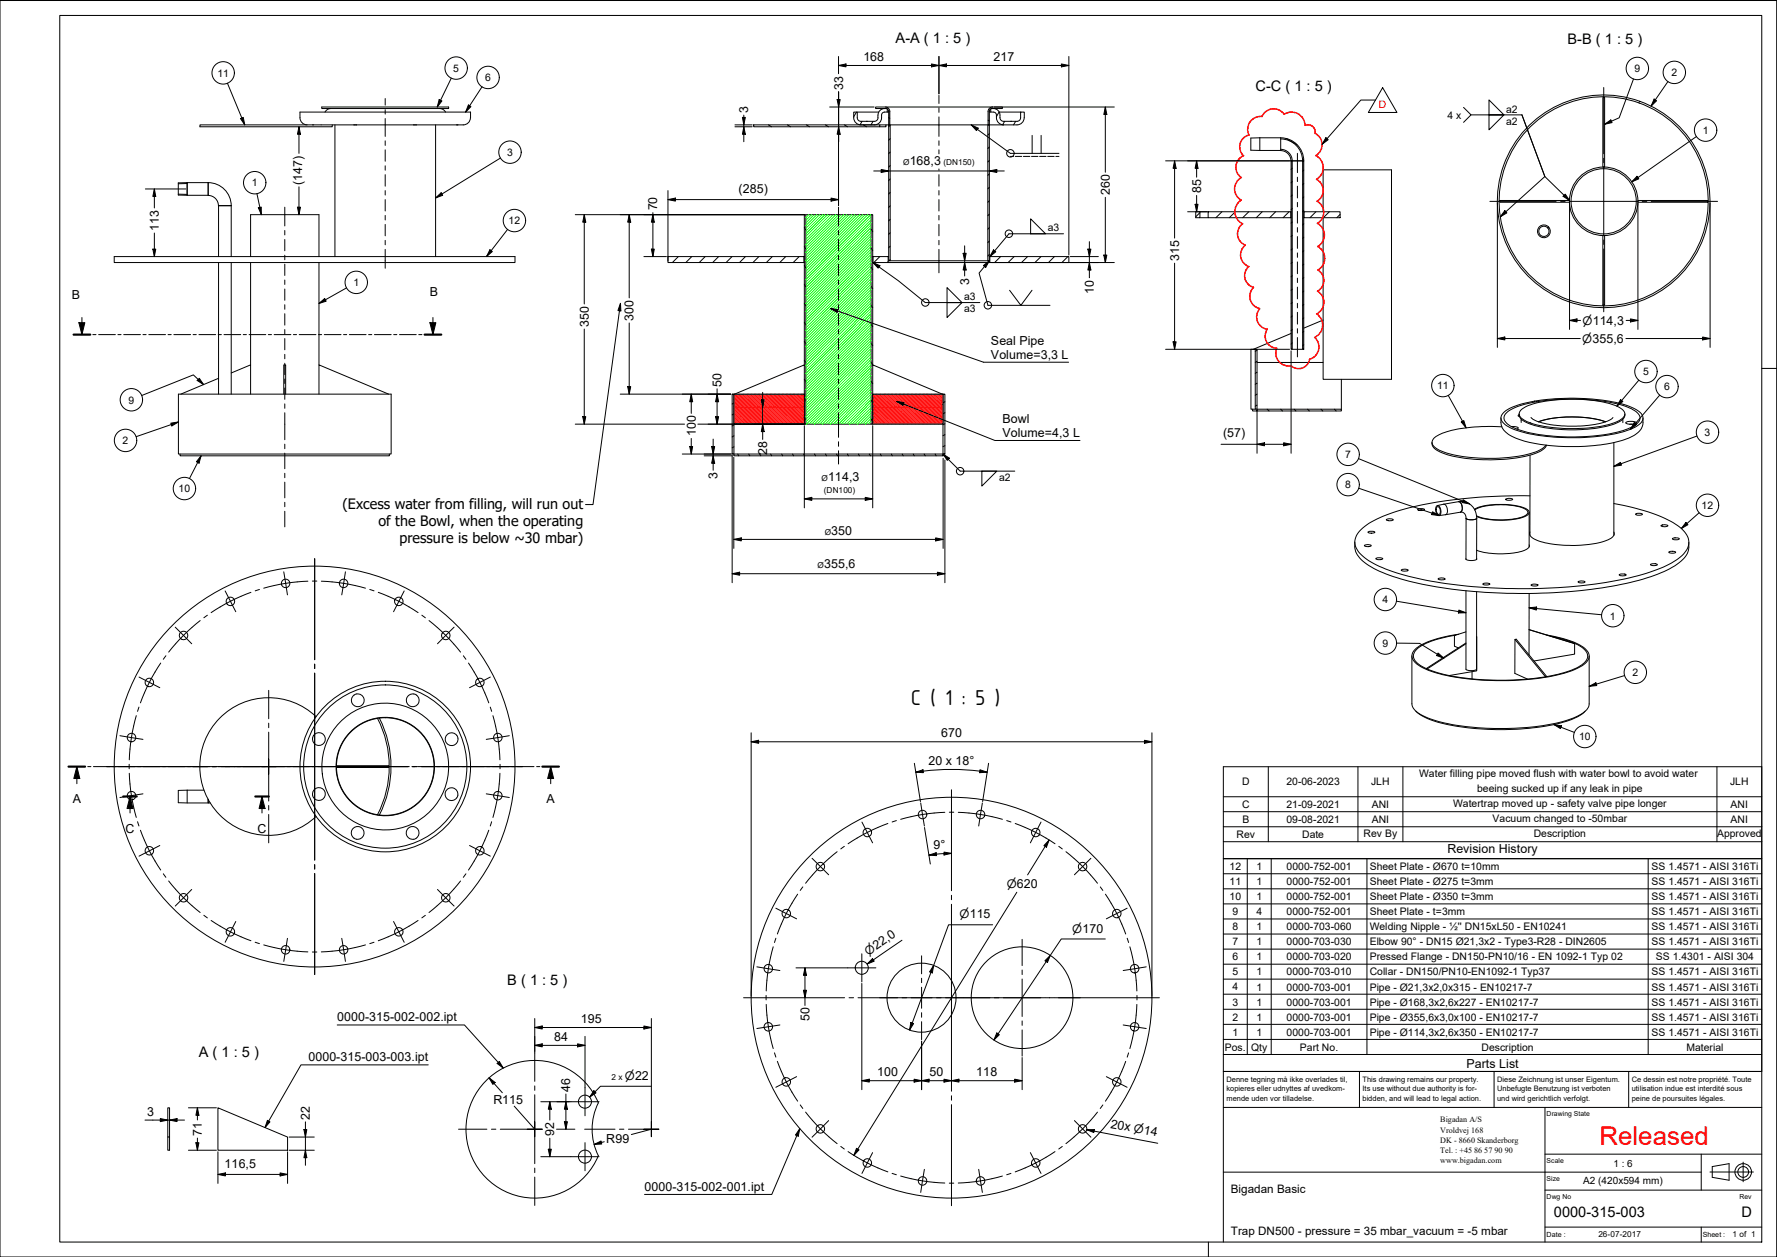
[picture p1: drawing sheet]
<svg xmlns="http://www.w3.org/2000/svg" width="594mm" height="420mm" viewBox="0 0 594 420" stroke-linecap="round" stroke-linejoin="round" font-family="sans-serif">
<defs><g id="words">
<text font-size="8.6" fill="#f00" x="534.7" y="382.9">Released</text>
<text font-size="7.7" x="304.5" y="235.5">C ( 1 : 5 )</text>
<g font-size="4.9">
<text x="299.4" y="14.2">A-A ( 1 : 5 )</text>
<text x="524" y="14.8">B-B ( 1 : 5 )</text>
<text x="419.7" y="30.5">C-C ( 1 : 5 )</text>
<text x="169.6" y="329.1">B ( 1 : 5 )</text>
<text x="66.5" y="353.2">A ( 1 : 5 )</text>
<text x="519.5" y="406.9">0000-315-003</text>
<text x="582.3" y="406.9">D</text>
</g>
<g font-size="4.8">
<text x="114.5" y="170">(Excess water from filling, will run out</text>
<text x="126.5" y="175.8">of the Bowl, when the operating</text>
<text x="133.5" y="181.5">pressure is below ~30 mbar)</text>
</g>
<g font-size="4.1">
<text x="288.6" y="20.4">168</text>
<text x="332.1" y="20.5">217</text>
<text x="281.9" y="30" transform="rotate(-90 281.9 30)">33</text>
<text x="250.1" y="37.8" transform="rotate(-90 250.1 37.8)">3</text>
<text x="304.1" y="55.2">168,3</text>
<text x="101" y="61.8" transform="rotate(-90 101 61.8)">(147)</text>
<text x="246.9" y="64.4">(285)</text>
<text x="371" y="65.3" transform="rotate(-90 371 65.3)">260</text>
<text x="401.5" y="64.6" transform="rotate(-90 401.5 64.6)">85</text>
<text x="219.8" y="70.4" transform="rotate(-90 219.8 70.4)">70</text>
<text x="53.1" y="77.2" transform="rotate(-90 53.1 77.2)">113</text>
<text x="394.2" y="87.3" transform="rotate(-90 394.2 87.3)">315</text>
<text x="324" y="95.3" transform="rotate(-90 324 95.3)">3</text>
<text x="24" y="100">B</text>
<text x="143.7" y="98.8">B</text>
<text x="365.7" y="98.2" transform="rotate(-90 365.7 98.2)">10</text>
<text x="211.8" y="107.3" transform="rotate(-90 211.8 107.3)">300</text>
<text x="196.8" y="109.3" transform="rotate(-90 196.8 109.3)">350</text>
<text x="331.3" y="115.2">Seal Pipe</text>
<text x="331.3" y="119.9">Volume=3,3 L</text>
<text x="241.2" y="129.3" transform="rotate(-90 241.2 129.3)">50</text>
<text x="335.1" y="141.4">Bowl</text>
<text x="232.6" y="145.8" transform="rotate(-90 232.6 145.8)">100</text>
<text x="335.1" y="146.1">Volume=4,3 L</text>
<text x="408.9" y="146.2">(57)</text>
<text x="256.5" y="152.2" transform="rotate(-90 256.5 152.2)">28</text>
<text x="239.9" y="160.2" transform="rotate(-90 239.9 160.2)">3</text>
<text x="276.8" y="160.7">114,3</text>
<text x="277.9" y="178.8">350</text>
<text x="275.5" y="189.8">355,6</text>
<text x="314.6" y="246.5">670</text>
<text x="310.4" y="255.7">20 x 18°</text>
<text x="24.3" y="268.5">A</text>
<text x="182.7" y="268.5">A</text>
<text x="42" y="278.3">C</text>
<text x="86.1" y="278.3">C</text>
<text x="312.1" y="283.8">9°</text>
<text x="483.9" y="285.2">Revision History</text>
<text x="112.7" y="341.4">0000-315-002-002.ipt</text>
<text x="270.6" y="341.4" transform="rotate(-90 270.6 341.4)">50</text>
<text x="185.3" y="348">84</text>
<text x="194.2" y="342">195</text>
<text x="103.1" y="354.8">0000-315-003-003.ipt</text>
<text x="293.3" y="359.7">100</text>
<text x="310.8" y="359.7">50</text>
<text x="326.4" y="359.7">118</text>
<text x="490.3" y="356.8">Parts List</text>
<text x="190.7" y="365" transform="rotate(-90 190.7 365)">46</text>
<text x="164.9" y="369">R115</text>
<text x="49.1" y="373">3</text>
<text x="103.6" y="374.3" transform="rotate(-90 103.6 374.3)">22</text>
<text x="371.1" y="376.9" transform="rotate(11 371.1 376.9)">20x ⌀14</text>
<text x="67.5" y="379.7" transform="rotate(-90 67.5 379.7)">71</text>
<text x="185.3" y="379.8" transform="rotate(-90 185.3 379.8)">92</text>
<text x="202.7" y="381.9">R99</text>
<text x="75.1" y="390.6">116,5</text>
<text x="215.5" y="398.1">0000-315-002-001.ipt</text>
</g>
<g font-size="3.9">
<text x="529.1" y="108.5">⌀114,3</text>
<text x="529" y="114.6">⌀355,6</text>
<text x="336.5" y="296.8">⌀620</text>
<text x="320.8" y="307">⌀115</text>
<text x="358.5" y="311.7">⌀170</text>
<text x="290.2" y="319.4" transform="rotate(-35 290.2 319.4)">⌀22,0</text>
<text x="208.9" y="361">⌀22</text>
<text x="411.5" y="398.7">Bigadan Basic</text>
<text x="411.5" y="412.7">Trap DN500 - pressure = 35 mbar_vacuum = -5 mbar</text>
</g>
<g font-size="3.5">
<text x="72.7" y="25.6">11</text>
<text x="151.6" y="24">5</text>
<text x="162.2" y="27.1">6</text>
<text x="546.4" y="24.1">9</text>
<text x="558.8" y="25.4">2</text>
<text x="483.9" y="39.7">4 x</text>
<text x="503.6" y="37.6">a2</text>
<text x="503.6" y="41.7">a2</text>
<text x="569.3" y="44.7">1</text>
<text x="169.5" y="52.1">3</text>
<text x="84.2" y="62.3">1</text>
<text x="170" y="75">12</text>
<text x="350.3" y="77.3">a3</text>
<text x="118.2" y="95.7">1</text>
<text x="322.3" y="100.3">a3</text>
<text x="322.3" y="104.4">a3</text>
<text x="549.3" y="125.4">5</text>
<text x="480.4" y="130.1">11</text>
<text x="556.3" y="130.5">6</text>
<text x="43" y="134.9">9</text>
<text x="41" y="148.5">2</text>
<text x="569.9" y="145.7">3</text>
<text x="449.7" y="153.1">7</text>
<text x="334" y="160.7">a2</text>
<text x="59.7" y="164.5">10</text>
<text x="449.7" y="163.2">8</text>
<text x="568.9" y="170.2">12</text>
<text x="462.2" y="201.6">4</text>
<text x="538.2" y="207.1">1</text>
<text x="462.2" y="216.2">9</text>
<text x="545.8" y="226">2</text>
<text x="527.9" y="247.4">10</text>
<text x="415.2" y="262.6">D</text>
<text x="430.1" y="262.5">20-06-2023</text>
<text x="458.4" y="262.5">JLH</text>
<text x="474.4" y="259.7">Water filling pipe moved flush with water bowl to avoid water</text>
<text x="578.4" y="262.5">JLH</text>
<text x="485.8" y="269.7">Watertrap moved up - safety valve pipe longer</text>
<text x="493.8" y="264.7">beeing sucked up if any leak in pipe</text>
<text x="415.2" y="270">C</text>
<text x="415.3" y="275.1">B</text>
<text x="430.1" y="270">21-09-2021</text>
<text x="430.1" y="275.1">09-08-2021</text>
<text x="458.6" y="270">ANI</text>
<text x="458.6" y="275.1">ANI</text>
<text x="499" y="274.7">Vacuum changed to -50mbar</text>
<text x="578.6" y="270">ANI</text>
<text x="578.6" y="275.1">ANI</text>
<text x="413.4" y="280.1">Rev</text>
<text x="435.3" y="280.1">Date</text>
<text x="455.9" y="279.7">Rev By</text>
<text x="512.8" y="279.7">Description</text>
<text x="574" y="279.7">Approved</text>
<text x="411.1" y="290.8">12</text>
<text x="420" y="290.8">1</text>
<text x="430.1" y="290.8">0000-752-001</text>
<text x="457.9" y="290.8">Sheet Plate - Ø670 t=10mm</text>
<text x="552.2" y="290.8">SS 1.4571 - AISI 316Ti</text>
<text x="411.1" y="295.8">11</text>
<text x="420" y="295.8">1</text>
<text x="430.1" y="295.8">0000-752-001</text>
<text x="457.9" y="295.9">Sheet Plate - Ø275 t=3mm</text>
<text x="552.2" y="295.8">SS 1.4571 - AISI 316Ti</text>
<text x="411.1" y="300.9">10</text>
<text x="412" y="305.9">9</text>
<text x="420" y="300.9">1</text>
<text x="420" y="305.9">4</text>
<text x="430.1" y="300.9">0000-752-001</text>
<text x="430.1" y="305.9">0000-752-001</text>
<text x="457.9" y="300.9">Sheet Plate - Ø350 t=3mm</text>
<text x="457.9" y="305.9">Sheet Plate - t=3mm</text>
<text x="552.2" y="300.9">SS 1.4571 - AISI 316Ti</text>
<text x="552.2" y="305.9">SS 1.4571 - AISI 316Ti</text>
<text x="412" y="310.9">8</text>
<text x="420" y="310.9">1</text>
<text x="430.1" y="310.9">0000-703-060</text>
<text x="457.9" y="310.9">Welding Nipple - ½'' DN15xL50 - EN10241</text>
<text x="552.2" y="310.9">SS 1.4571 - AISI 316Ti</text>
<text x="412" y="315.9">7</text>
<text x="420" y="316">1</text>
<text x="430.1" y="316">0000-703-030</text>
<text x="457.9" y="316">Elbow 90° - DN15 Ø21,3x2 - Type3-R28 - DIN2605</text>
<text x="552.2" y="316">SS 1.4571 - AISI 316Ti</text>
<text x="412" y="321">6</text>
<text x="420" y="321">1</text>
<text x="430.1" y="321">0000-703-020</text>
<text x="457.9" y="321">Pressed Flange - DN150-PN10/16 - EN 1092-1 Typ 02</text>
<text x="553.6" y="321">SS 1.4301 - AISI 304</text>
<text x="412" y="326">5</text>
<text x="420" y="326.1">1</text>
<text x="430.1" y="326.1">0000-703-010</text>
<text x="457.9" y="326.1">Collar - DN150/PN10-EN1092-1 Typ37</text>
<text x="552.2" y="326.1">SS 1.4571 - AISI 316Ti</text>
<text x="412" y="331">4</text>
<text x="420" y="331.1">1</text>
<text x="430.1" y="331.1">0000-703-001</text>
<text x="457.9" y="331.1">Pipe - Ø21,3x2,0x315 - EN10217-7</text>
<text x="552.2" y="331.1">SS 1.4571 - AISI 316Ti</text>
<text x="412" y="336.1">3</text>
<text x="412" y="341.1">2</text>
<text x="420" y="336.1">1</text>
<text x="420" y="341.1">1</text>
<text x="430.1" y="336.1">0000-703-001</text>
<text x="430.1" y="341.1">0000-703-001</text>
<text x="457.9" y="336.2">Pipe - Ø168,3x2,6x227 - EN10217-7</text>
<text x="457.9" y="341.2">Pipe - Ø355,6x3,0x100 - EN10217-7</text>
<text x="552.2" y="336.1">SS 1.4571 - AISI 316Ti</text>
<text x="552.2" y="341.2">SS 1.4571 - AISI 316Ti</text>
<text x="412" y="346.2">1</text>
<text x="420" y="346.2">1</text>
<text x="430.1" y="346.2">0000-703-001</text>
<text x="457.9" y="346.2">Pipe - Ø114,3x2,6x350 - EN10217-7</text>
<text x="552.2" y="346.2">SS 1.4571 - AISI 316Ti</text>
<text x="409.5" y="351.2">Pos.</text>
<text x="418.3" y="351.2">Qty</text>
<text x="434.6" y="351.2">Part No.</text>
<text x="495.3" y="351.2">Description</text>
<text x="563.8" y="351.2">Material</text>
</g>
<text font-size="3.5" fill="#f00" x="461" y="36.1">D</text>
<g font-size="3.3">
<text x="539.4" y="390">1 : 6</text>
<text x="529.3" y="395.6">A2 (420x594 mm)</text>
</g>
<g font-size="2.8">
<text x="302" y="55.2">Ø</text>
<text x="315.4" y="55.2">(DN150)</text>
<text x="274.7" y="160.7">Ø</text>
<text x="275.5" y="164.8">(DN100)</text>
<text x="275.8" y="178.8">Ø</text>
<text x="273.3" y="189.8">Ø</text>
<text x="204.5" y="361">2 x</text>
<text x="534.4" y="413.6">26-07-2017</text>
<text x="579.2" y="413.6">1 of 1</text>
</g>
<g font-size="2.7">
<text x="481.5" y="375.2">Bigadan A/S</text>
<text x="481.5" y="378.6">Vroldvej 168</text>
<text x="481.5" y="382">DK - 8660 Skanderborg</text>
<text x="481.5" y="385.4">Tel. : +45</text>
<text x="481.5" y="388.8">www.bigadan.com</text>
<text x="492.8" y="385.4">86</text>
<text x="496.2" y="385.4">57</text>
<text x="499.7" y="385.4">90</text>
<text x="503" y="385.4">90</text>
</g>
<g font-size="2.5">
<text x="410" y="364.7">kopieres eller udnyttes af uvedkom-</text>
<text x="410" y="361.7">Denne tegning må ikke overlades til,</text>
<text x="455.5" y="361.7">This drawing remains our property.</text>
<text x="455.5" y="364.7">Its use without due authority is for-</text>
<text x="500.5" y="364.7">Unbefugte Benutzung ist verboten</text>
<text x="500.5" y="361.7">Diese Zeichnung ist unser Eigentum.</text>
<text x="545.5" y="364.7">utilisation indue est interdité sous</text>
<text x="545.5" y="361.7">Ce dessin est notre propriété. Toute</text>
<text x="410" y="367.9">mende uden vor tilladelse.</text>
<text x="455.5" y="367.9">bidden, and will lead to legal action.</text>
<text x="500.5" y="367.9">und wird gerichtlich verfolgt.</text>
<text x="545.5" y="367.9">peine de poursuites légales.</text>
</g>
<g font-size="2.4">
<text x="517.1" y="413.5">Date :</text>
<text x="569.3" y="413.5">Sheet :</text>
</g>
<g font-size="2.3">
<text x="517.1" y="373.2">Drawing State</text>
<text x="517.1" y="388.8">Scale</text>
<text x="517.1" y="394.8">Size</text>
<text x="517.1" y="400.8">Dwg No</text>
<text x="581.5" y="400.8">Rev</text>
</g>
</g></defs>
<!-- layer: Hatch -->
<g fill="none" stroke="#000" stroke-width=".33">
<path d="M286.3 37.5l-.9 1.5M297.1 39.3l.4 .2M330.5 36.6l.4 .2M334 37.4l-.9 1.6M341.3 37.5l-.1 .1M256.9 41.7l1 .7M263.2 41.7l1.1 .7M269.6 41.7l1 .7M275.9 41.7l1.1 .7M282.3 41.7l1 .7M288.2 40.6l-.7 1.1M288.6 41.7l1.1 .7"/>
<path d="M291.9 40.6l-.7 1.1M297.6 50.8l-.5 .6M297.6 46.4l-.5 .5M297.6 41.9l-.5 .5M297.6 59.8l-.5 .6M297.6 55.3l-.5 .6M330.3 40.2l.5 .2M330.8 58.1l-.6 .5M330.8 53.6l-.6 .5M330.8 49.1l-.6 .6M330.8 44.7l-.6 .5M335.9 40.6l-.7 1.1"/>
<path d="M339.6 40.6l-.8 1.1M429.9 46.3l3.7 2.1M432 56.2l-.4 .4M435.4 53.1l.4 .2M435.9 56.9l-.4 .4M268.9 76l.5 .9M291.2 76.6l.6 .9M297.6 77.8l-.5 .5M297.6 73.3l-.5 .5M297.6 68.8l-.5 .5M297.6 64.3l-.5 .6M330.8 76.1l-.6 .5"/>
<path d="M330.8 71.6l-.6 .5M330.8 67.1l-.6 .5M330.8 62.6l-.6 .5M401.2 71.1l-1.4 1.4M404 70.8l-.1 .1M408.5 70.8l-2 2M413 70.8l-2 2M417.5 70.8l-2 2M422 70.8l-2 2M426.5 70.8l-2 2M431 70.8l-2 2M432 78.7l-.4 .4"/>
<path d="M432 74.2l-.4 .4M432 69.7l-.4 .4M432 65.2l-.4 .4M432 60.7l-.4 .4M435.9 79.3l-.4 .4M435.9 74.8l-.4 .4M435.9 70.3l-.4 .4M435.9 65.8l-.4 .5M435.9 61.3l-.4 .5M439.9 70.8l-2 2M444.4 70.8l-2 2M448 71.7l-1.1 1.1"/>
<path d="M226.8 85.8l-2 2M231.3 85.8l-2 2M235.8 85.8l-2 2M240.2 85.8l-1.9 2M244.7 85.8l-2 2M249.2 85.8l-2 2M253.7 85.8l-2 2M258.2 85.8l-2 2M262.7 85.8l-2 2M267.2 85.8l-2 2M268.9 95l.5 .9M268.9 88.7l.5 .9"/>
<path d="M268.9 82.3l.5 .9M291.2 95.6l.6 .9M291.2 89.3l.6 .9M291.2 82.9l.6 .9M294.1 85.8l-2 2M296.9 87.5l-.3 .3M297.6 86.8l-.4 .4M297.6 82.3l-.5 .5M330.8 85l-.6 .6M330.8 80.6l-.6 .5M334.5 85.8l-2 2M339 85.8l-2 2"/>
<path d="M343.5 85.8l-2 2M348 85.8l-2 2M352.5 85.8l-2 2M357 85.8l-2 2M432 87.7l-.4 .4M432 83.2l-.4 .4M432 96.6l-.4 .4M432 92.2l-.4 .3M435.9 83.8l-.4 .4M435.9 97.3l-.4 .4M435.9 92.8l-.4 .4M435.9 88.3l-.4 .4"/>
<path d="M268.9 114.1l.5 .9M268.9 107.7l.5 .9M268.9 101.4l.5 .9M291.2 114.7l.6 .9M291.2 108.3l.6 .9M291.2 102l.6 .9M420.2 117.1l-.5 .3M432 114.6l-.4 .4M432 110.1l-.4 .4M432 105.6l-.4 .4M432 101.1l-.4 .4M435.9 101.8l-.4 .4"/>
<path d="M435.9 115.2l-.4 .4M435.9 110.7l-.4 .4M435.9 106.3l-.4 .3M245.4 138.3l-.6 .4M245.4 134.7l-.6 .3M268.9 139.5l.5 .9M268.9 133.1l.5 .9M268.9 126.8l.5 .9M268.9 120.4l.5 .9M291.2 133.7l.6 .9M291.2 127.4l.6 .9M291.2 121l.6 .9"/>
<path d="M315.9 138l-.6 .3M315.9 134.3l-.6 .4M420.2 135.4l-.5 .4M420.2 131.7l-.5 .4M420.2 128.1l-.5 .3M420.2 124.4l-.5 .4M420.2 120.8l-.5 .3M423.6 136.8l.7 .6M428.2 136.8l.6 .6M432.6 136.8l.6 .6M437.1 136.8l.6 .6M441.6 136.8l.6 .6"/>
<path d="M446.1 136.8l.6 .6M245.4 149.4l-.6 .3M245.4 145.7l-.6 .4M245.4 142l-.6 .4M246.6 151.8l.4 .6M250.3 151.8l.4 .6M254 151.8l.3 .6M257.6 151.8l.4 .6M261.3 151.8l.4 .6M265 151.8l.3 .6M268.6 151.8l.4 .6M272.3 151.8l.4 .6"/>
<path d="M276 151.8l.3 .6M279.7 151.8l.3 .6M283.3 151.8l.3 .6M287 151.8l.3 .6M290.6 151.8l.4 .6M291.2 140.1l.6 .9M294.3 151.8l.3 .6M298 151.8l.3 .6M301.6 151.8l.4 .6M305.3 151.8l.3 .6M308.9 151.8l.4 .6M312.6 151.8l.4 .6"/>
<path d="M315.9 149l-.6 .3M315.9 145.3l-.6 .3M315.9 141.6l-.6 .4"/>
</g>
<!-- layer: Visible -->
<g fill="none" stroke="#000" stroke-width=".33">
<path d="M107.6 35.8h42.4v.5h-42.4zM110.6 36.3l-1.3 .4-.6 .8M147 36.3l.9 .2 1 1M286.6 37.5h7.2M296 35.8a1.5 1.5 0 0 1 1.5 1.5v4.4h-.4v-4.4a1 1 0 0 0-1-1h-3.4v-.5h42.4v.5h-3.3M296.6 37.5h.5M330.8 37.5h.4M331.8 35.8a1.5 1.5 0 0 0-1.5 1.5v4.4h.5v-4.4a.99 .99 0 0 1 .9-1M334.1 37.5h7.1M535.9 32.6h.5v23.3h-.5zM104.5 41.7h.4M111.1 41.7v.7h-44.3v-.7h88.1l1-.2 .8-.7a4.3 4.3 0 0 0 .6-3.3h-57a3.8 3.8 0 0 0 .9 3.7l1.5 .5"/>
<path d="M112 41.7v44.1M118.3 41.7h.9M138.3 41.7h.9M145.6 41.7v44.1M152.7 41.7h.4M252 41.7h42.1v.7h-42.1zM287.8 40.6l-.7-.3-.4-.6-.1-2.2h-1.2a3.8 3.8 0 0 0 .9 3.7l1.5 .5M287.8 41.7h4.5M287.8 40.6h4.5M289.6 40.6h.4M292.3 40.6l.7-.3a1.75 1.75 0 0 0 .5-1.8 2.37 2.37 0 0 1 3.1-2.2v1.2h-.9a1 1 0 0 0-1 1 2.58 2.58 0 0 1-2.4 3.2M294.1 41.7h2.1v.7h-2.1"/>
<path d="M296.2 41.7h.9M297.1 41.7h.5v45.5h-.5zM297.6 41.7h32.6M330.2 41.7h.6v45.5h-.6zM335.5 40.6l-.7-.3a1.75 1.75 0 0 1-.5-1.8 2.37 2.37 0 0 0-3.1-2.2v1.2h.9a1 1 0 0 1 1 1 2.58 2.58 0 0 0 2.4 3.2M335.5 40.6l4.9-.1 .7-.8 .1-2.2h1.2a3.9 3.9 0 0 1-.9 3.7l-1.5 .5h-9.2M337.9 40.6h.3M421.2 46.1h-3v4.1l10 .1M421.2 46.1v4.2M421.2 46.1h7M428.1 49.9a3.9 3.9 0 0 1 3.9 3.9M428.1 46.1a7.7 7.7 0 0 1 7.8 7.7"/>
<path d="M428.1 50.3a3.5 3.5 0 0 1 3.5 3.5M428.1 46.4a7.3 7.3 0 0 1 7.4 7.4M428.2 46.1v4.2M431.6 53.8h.4v63h-.4zM431.6 53.8h3.9M432 53.8h3.9M435.5 53.8h.4v63h-.4zM59.6 61.1l10-.1v4.3l-10-.1zM62.6 61v4.3M69.6 61a7.7 7.7 0 0 1 7.7 7.8M69.6 65.3a3.5 3.5 0 0 1 3.4 3.5M73.1 68.7h4.2"/>
<path d="M73.1 68.7v17.1M77.3 68.7v17.1M269.4 71.8h21.8M401.2 70.8v2h-1.4v-2h4.1M401.2 72.8h2.7M403.9 70.8h27.6v2h-27.6zM431.5 70.8h.1M431.5 72.8h.1M435.9 70.8h.1M435.9 72.8h.1M435.9 70.8h12.1v2h-12.1zM442.3 70.8v-14h22.9v70h-22.9v-5.6"/>
<path d="M442.3 72.8v34.2M501.4 67h23.3v.6h-23.3zM535.9 78.7h.5v23.3h-.5zM547.6 67h23.3v.6h-23.3zM38.2 85.8h134v2h-134zM73.1 87.8v43.9M77.3 87.8v43.9M83.8 85.8v-14h22.8v14M83.8 87.8v34.2M106.6 87.8v34.2M223.3 85.8h45.5v2h-45.5zM268.8 85.8h.1"/>
<path d="M268.8 87.8h.1M291.8 85.8h.1M291.8 87.8h.1M291.8 85.8h5.1v2h-5.1zM296.9 85.8h.2M296.9 87.8h34M297.6 87.2h32.6M330.8 85.8h.1M330.9 85.8h26.4v2h-26.4zM419.7 116.8v20h.5v-20h-2v20h1.5M431.6 111.5l-12.6 5.3M432 116.8h3.5"/>
<path d="M435.9 109.7l6.4-2.7v14.2h-22.1M59.6 131.7h71.2v20.1h-71.2zM73.1 126.4l-12.6 5.3M77.3 124.7l6.5-2.7v9.7M94.9 131.7v-9.7h.6v9.7M106.6 131.7v-9.7l23.3 9.7M244.8 131.7h.6v20.1h-.6zM245.4 131.7h.2M245.6 131.7l23.3-9.7v14.1h-23.3zM268.9 122v-50.2h.5v70h-.5v-5.7M291.8 122v-50.2h-.6v70h.6v-5.7M291.8 122l23.2 9.7v4.4h-23.2z"/>
<path d="M315 131.7h.3M315.3 131.7h.6v20.1h-.6zM418.8 136.8v.6h29.6v-.6h-28.2v.6M448.4 126.8v10M501.8 139.7v1.5a5.8 5.8 0 0 0 4.3 4.9 53.2 53.2 0 0 0 21.6 3.2 44.5 44.5 0 0 0 18.5-3.7 5 5 0 0 0 3.1-4.3v-1.6M502.7 137.9a22.8 22.8 0 0 1 11.4-4 73.1 73.1 0 0 1 29.6 1.6 7.8 7.8 0 0 1 5.5 3.8 3.5 3.5 0 0 1-2.4 3.4 51.5 51.5 0 0 1-22.5 3.6 51.3 51.3 0 0 1-19.4-3.3 4 4 0 0 1-3-3.8zM503.9 137.7a27.2 27.2 0 0 1 12.9-3.8 66.5 66.5 0 0 1 27.3 2.2 6 6 0 0 1 4.2 3.4 4 4 0 0 1-2.9 3.3 53.2 53.2 0 0 1-22.5 3.2 44.5 44.5 0 0 1-18-3.6 2.79 2.79 0 0 1-1.8-3.7zM507.9 138.6l-.4 .4 .5 .2M507.9 138.3a3.1 3.1 0 0 0 2.5 3 47 47 0 0 0 21.4 2l7-1.3a6.1 6.1 0 0 0 4.4-2.9v-.7M508.4 137.2a18.1 18.1 0 0 1 10.1-3.3 47.6 47.6 0 0 1 22.4 2 2.79 2.79 0 0 1 2.2 2.9 6.9 6.9 0 0 1-4.8 3 53.5 53.5 0 0 1-26.6-.4 5 5 0 0 1-3.8-3.1zM511.9 139.5a8.7 8.7 0 0 0 5.3 2.2 40.4 40.4 0 0 0 20.9-1.3l1.1-.8M60.2 151.8v.6h70v-.6"/>
<path d="M245.3 151.8h70v.6h-70zM269.4 141.8h21.8M478.7 147.9a3.4 3.4 0 0 0 2.7 3.1 50.2 50.2 0 0 0 22.4 2.5 25.6 25.6 0 0 0 12.3-3.5l.9-1.2M502.1 142.7a51.1 51.1 0 0 0-20.5 2.4 3.5 3.5 0 0 0-2.9 2.9 5.4 5.4 0 0 0 4.3 3.2 57 57 0 0 0 30.3-.1 7.3 7.3 0 0 0 3.5-2.3M505.3 142.6h1a.9 .9 0 0 1 1.2 .6l-.4 .2M508.6 140.1v1.1M511.5 152.1v26.8M514.3 141a40.1 40.1 0 0 1 22.5 0M514.4 141a38.5 38.5 0 0 1 22.3 0M539.5 147.9v31M542.5 140.1v1.2M543.6 141.2a3.6 3.6 0 0 1 3.5 .2 3.4 3.4 0 0 1-3.6-.1z"/>
<path d="M544.8 141.8h1M457.3 177.8l1.1-.2a.82 .82 0 0 1 1.2 .4l-1.2 .2-.7-.1zM463.5 173.7l1.2-.3a.67 .67 0 0 1 1 .5l-1.3 .2-.8-.2zM474 170.2l.7-.2 1.5 .2a1.7 1.7 0 0 1-2.2 0zM480.2 169.2a.86 .86 0 0 1 1 0 .86 .86 0 0 1 .4 .9 1.6 1.6 0 0 1-.6 2.2 2.34 2.34 0 0 1-.8-3.1zM480.4 169.5a1.01 1.01 0 0 1 1.1 1.3 .68 .68 0 0 1 0 .9 .68 .68 0 0 1-.8 .1 2.01 2.01 0 0 1-.3-2.3zM482.6 168.5a2.16 2.16 0 0 1 .6 3.5M482.6 168.5l-2.1 .5M483.2 172l-2.1 .3M487.6 167.7a2.22 2.22 0 0 1 .6 3.5M487.6 167.7a5.1 5.1 0 0 1 6 5.7l-2.2 .3a1.08 1.08 0 0 1-1.4-1.2l-.6-1.1-1.2-.2M487.6 167.7l-4.9 .8"/>
<path d="M488.2 171.2l-4.9 .8M489 167.6l.8 .2M492.9 170.2a24.1 24.1 0 0 1 14-1.2l.6 .2a4.2 4.2 0 0 1 3.7 2 3.4 3.4 0 0 1-3.1 2 28.6 28.6 0 0 1-14.5-.6M493.1 170.5a19.9 19.9 0 0 1 11.7-1.6l2.6 .4a3.7 3.7 0 0 1 3.4 2.1 4.3 4.3 0 0 1-3.4 1.8 25.7 25.7 0 0 1-13.8-.8M503.4 166.8l1.2-.2a.64 .64 0 0 1 1 .4l-1 .2a.92 .92 0 0 1-1.2-.4zM511.2 171.2v11.6M511.5 177.8a2.17 2.17 0 0 0 1.9 2.6 40 40 0 0 0 21.1 1l.7-.1a6.5 6.5 0 0 0 4.5-2.7l-.2-.8M511.5 165.7a153.2 153.2 0 0 0-44.5 5.2 27.7 27.7 0 0 0-12.8 7.1 5.1 5.1 0 0 0 .8 7.4 35.7 35.7 0 0 0 15.9 7.2 177.4 177.4 0 0 0 69.2 1.5 55 55 0 0 0 21-7.4 6.3 6.3 0 0 0 3.3-6.9 13.1 13.1 0 0 0-7.7-6.5l-6.9-2.6-10.3-2.4M546.8 171.9l.7-.3 1.5 .2a1.61 1.61 0 0 1-2.1 .2zM555.3 175.7l1-.3 1.3 .2a1.75 1.75 0 0 1-2.3 .1zM559.2 180l1.1-.2a.6 .6 0 0 1 .6-.1 .6 .6 0 0 1 .4 .6l-1.1 .1a.6 .6 0 0 1-.7 .1 .6 .6 0 0 1-.3-.5zM452.9 181.2a7.4 7.4 0 0 0 4 7.4 57.8 57.8 0 0 0 21.8 7.3 178.1 178.1 0 0 0 67.8-1.6l4-1.1a26.7 26.7 0 0 0 12.9-7.1l1.1-2.2 .1-2.6"/>
<path d="M456.2 182.3l1-.3 1.2 .3a1.76 1.76 0 0 1-2.3 .1zM460 186.7l1.1-.3a.74 .74 0 0 1 1.1 .5l-1.5 .2zM468.5 190.5l1.3-.3 .9 .3a1.63 1.63 0 0 1-2.2 0zM480.9 193.3l1.1-.1a.6 .6 0 0 1 .7-.1 .6 .6 0 0 1 .3 .5l-1 .2a.84 .84 0 0 1-1.2-.4zM490.1 186.7a2.79 2.79 0 0 0 3.3 .5l.2-.5M490.1 187v-13.8a3.3 3.3 0 0 0 3.6 0l-.1 13.8M490.1 197.4v26.3a3.6 3.6 0 0 0 3.5 0v-25.9M495.8 195.2l1.1-.3a.74 .74 0 0 1 1.1 .4l-1 .2a.92 .92 0 0 1-1.2-.3zM511.2 182.1a1.36 1.36 0 0 1-1.2 1.7 26.5 26.5 0 0 1-16.4 .1M511.2 198.4v20.5M511.9 195.5l1.3-.3 .9 .3a1.93 1.93 0 0 1-2.2 0zM527.6 194.4l1.2-.2a.6 .6 0 0 1 .7-.1 .6 .6 0 0 1 .3 .5l-1.1 .3a.84 .84 0 0 1-1.1-.5z"/>
<path d="M541.3 192.1l1.2-.2a.76 .76 0 0 1 1.1 .4l-1.3 .2zM551.8 188.6l1-.2a.71 .71 0 0 1 1.2 .5l-1.1 .2a.72 .72 0 0 1-1.1-.5zM557.9 184.5l1.2-.2a.64 .64 0 0 1 1.1 .4l-1.4 .2-.8-.2zM472 219.2v16a5.3 5.3 0 0 0 3.9 4.1 63 63 0 0 0 25 4.2 68.4 68.4 0 0 0 25.8-3.8 6.2 6.2 0 0 0 4.6-4.4v-16M486.7 212.3l-4.5 .9a16 16 0 0 0-9.3 4.6 3.2 3.2 0 0 0 1.9 4.6 43.2 43.2 0 0 0 17.6 4.5 84.2 84.2 0 0 0 32.3-2.7 9.1 9.1 0 0 0 6-4.2 3.7 3.7 0 0 0-2.6-4.1 29.9 29.9 0 0 0-9.6-3.2M487.6 212a32.2 32.2 0 0 0-14.1 4.6 3.1 3.1 0 0 0 .2 5.4 37.3 37.3 0 0 0 16.9 4.9 90.5 90.5 0 0 0 33.2-2.2l1.8-.5a9.5 9.5 0 0 0 5.5-4 3.3 3.3 0 0 0-1.7-3.8 31.6 31.6 0 0 0-12.3-4.1M490.1 211.2l-3.9 1.2v3.6l1.4 .6M490.1 215.2l-12.9 8.4M490.1 214.9l-13.2 8.5 .3 .2M493.7 212.9v11.3l-9.2 1.6M506.5 213.7l10.1 12.5 .5-.1M511.2 210.5l15.2 4.6z"/>
<path d="M526.4 215.1v3.6l-13.5 2.2M105.7 239.5a23 23 0 0 0-32.3 .6 23 23 0 0 0 0 32.3 23 23 0 0 0 32.3 .5M119.3 231.9a2.13 2.13 0 0 0-1.6 3.3 2.13 2.13 0 0 0 3.6 0 2.13 2.13 0 0 0-1.5-3.2h-.5M138.3 231.9a2.13 2.13 0 0 1 1.6 3.3 2.13 2.13 0 0 1-3.6 0 2.13 2.13 0 0 1 1.5-3.2h.5M473.3 237.7a24 24 0 0 0 12.6 4.9 90.2 90.2 0 0 0 37.7-1.5l.9-.3a13.3 13.3 0 0 0 5.4-3.1M476.9 223.4v.1M492.1 224.5v2.4M516.6 226.2h.1M517.1 226.1l-10.2-12.4h-.4l-.1 11.4 4.3 1.9M104.5 246.7a2.14 2.14 0 0 1 3.4-1.3 2.14 2.14 0 0 1-.2 3.6 2.14 2.14 0 0 1-3.2-1.8v-.5M112.5 255.9h17.4v.6h-17.4M126.2 240.1a34.9 34.9 0 0 1 0 32.2"/>
<path d="M126.8 240a35.5 35.5 0 0 1 0 32.4M62.6 264.1l-3 .1v4.1l10 .1v-1.2v1.2h.7M62.6 264.1v4.3M62.6 264.1h5.6M153 265.8a2.14 2.14 0 0 0-2.8-2.2 2.14 2.14 0 0 0-.8 3.6 2.14 2.14 0 0 0 3.6-.9l.1-.5M119.2 280.5a2.14 2.14 0 0 0 2.5-2.7 2.14 2.14 0 0 0-3.6-.9 2.14 2.14 0 0 0 .9 3.6h.2M138.3 280.5a2.14 2.14 0 0 1-2.2-2.9 2.14 2.14 0 0 1 3.5-.7 2.14 2.14 0 0 1-.8 3.5l-.5 .1M72.9 370.3l23.2 9.8v4.4h-23.2zM162.1 361.6a23 23 0 0 1 37.9 7 19.8 19.8 0 0 0 0 17.7 23 23 0 0 1-33.8 10.4 23 23 0 0 1-4.1-35.1zM56.1 380.1v4.4h.6v-14.2h-.6v9.8h.6"/>
<circle cx="516.1" cy="77.3" r="1.71"/>
<circle cx="516.1" cy="77.3" r="2.14"/>
<circle cx="536.1" cy="67.3" r="35.5"/>
<circle cx="536.1" cy="67.3" r="35"/>
<circle cx="536.1" cy="67.3" r="11.5"/>
<circle cx="536.1" cy="67.3" r="10.9"/>
<circle cx="95.5" cy="195" r="1.42"/>
<circle cx="114.9" cy="195" r="1.42"/>
<circle cx="61.4" cy="212.4" r="1.42"/>
<circle cx="77" cy="201" r="1.42"/>
<circle cx="133.3" cy="201" r="1.42"/>
<circle cx="149" cy="212.4" r="1.42"/>
<circle cx="49.9" cy="228.1" r="1.42"/>
<circle cx="160.4" cy="228.1" r="1.42"/>
<circle cx="44" cy="246.5" r="1.42"/>
<circle cx="105.2" cy="256.2" r="67"/>
<circle cx="128.8" cy="256.2" r="28.5"/>
<circle cx="128.8" cy="256.2" r="16.3"/>
<circle cx="128.8" cy="256.2" r="27.3"/>
<circle cx="128.8" cy="256.2" r="16.4"/>
<circle cx="128.8" cy="256.2" r="21.2"/>
<circle cx="151" cy="247.1" r="2.14"/>
<circle cx="166.4" cy="246.5" r="1.42"/>
<circle cx="44" cy="266" r="1.42"/>
<circle cx="106.6" cy="265.4" r="2.14"/>
<circle cx="166.4" cy="266" r="1.42"/>
<circle cx="290" cy="278.3" r="1.42"/>
<circle cx="308.4" cy="272.3" r="1.42"/>
<circle cx="327.8" cy="272.3" r="1.42"/>
<circle cx="346.3" cy="278.3" r="1.42"/>
<circle cx="49.9" cy="284.4" r="1.42"/>
<circle cx="160.4" cy="284.4" r="1.42"/>
<circle cx="274.3" cy="289.7" r="1.42"/>
<circle cx="361.9" cy="289.7" r="1.42"/>
<circle cx="61.4" cy="300.1" r="1.42"/>
<circle cx="77" cy="311.5" r="1.42"/>
<circle cx="95.5" cy="317.5" r="1.42"/>
<circle cx="114.9" cy="317.5" r="1.42"/>
<circle cx="133.3" cy="311.5" r="1.42"/>
<circle cx="149" cy="300.1" r="1.42"/>
<circle cx="262.9" cy="305.4" r="1.42"/>
<circle cx="373.4" cy="305.4" r="1.42"/>
<circle cx="256.9" cy="323.8" r="1.42"/>
<circle cx="288.1" cy="323.5" r="2.18"/>
<circle cx="308.1" cy="333.5" r="11.5"/>
<circle cx="318.1" cy="333.5" r="67"/>
<circle cx="341.7" cy="333.5" r="17"/>
<circle cx="379.3" cy="323.8" r="1.42"/>
<circle cx="256.9" cy="343.2" r="1.42"/>
<circle cx="379.3" cy="343.2" r="1.42"/>
<circle cx="195.6" cy="368.2" r="2.18"/>
<circle cx="262.9" cy="361.6" r="1.42"/>
<circle cx="274.3" cy="377.3" r="1.42"/>
<circle cx="361.9" cy="377.3" r="1.42"/>
<circle cx="373.4" cy="361.6" r="1.42"/>
<circle cx="195.6" cy="386.6" r="2.18"/>
<circle cx="290" cy="388.7" r="1.42"/>
<circle cx="308.4" cy="394.7" r="1.42"/>
<circle cx="327.8" cy="394.7" r="1.42"/>
<circle cx="346.3" cy="388.7" r="1.42"/>
</g>
<!-- layer: Visible Narrow -->
<path d="M59.6 64.9l3 .1M62.6 61.3l-3 .1" fill="none" stroke="#000" stroke-width=".33"/>
<!-- layer: Hatch -->
<g fill="none" stroke="#0f0" stroke-width=".33">
<path d="M269.5 71.8l-.1 .1M270.4 71.8l-1 1M271.3 71.8l-1.9 1.9M272.2 71.8l-2.8 2.7M273.1 71.8l-3.7 3.6M274 71.8l-4.6 4.6M274.9 71.8l-5.5 5.5M275.8 71.8l-6.4 6.3M276.7 71.8l-7.3 7.2M277.6 71.8l-8.2 8.2M278.5 71.8l-9.1 9.1M279.4 71.8l-10 9.9"/>
<path d="M280.3 71.8l-10.9 10.8M281.2 71.8l-11.8 11.7M282.1 71.8l-12.7 12.7M283 71.8l-13.6 13.5M283.9 71.8l-14.5 14.4M284.8 71.8l-15.4 15.3M285.7 71.8l-16.3 16.2M286.6 71.8l-17.2 17.1M287.5 71.8l-18.1 18M288.4 71.8l-19 18.9M289.3 71.8l-19.9 19.8M290.2 71.8l-20.8 20.7"/>
<path d="M291.1 71.8l-21.7 21.6M291.2 79.7l-21.8 21.8M291.2 78.8l-21.8 21.8M291.2 77.9l-21.8 21.8M291.2 77l-21.8 21.8M291.2 76.1l-21.8 21.8M291.2 75.2l-21.8 21.8M291.2 74.3l-21.8 21.8M291.2 73.4l-21.8 21.8M291.2 72.5l-21.8 21.8M291.2 99.4l-21.8 21.8M291.2 98.6l-21.8 21.8"/>
<path d="M291.2 97.7l-21.8 21.8M291.2 96.7l-21.8 21.9M291.2 95.8l-21.8 21.9M291.2 95l-21.8 21.8M291.2 94.1l-21.8 21.8M291.2 93.1l-21.8 21.9M291.2 92.2l-21.8 21.9M291.2 91.4l-21.8 21.8M291.2 90.5l-21.8 21.8M291.2 89.6l-21.8 21.8M291.2 88.6l-21.8 21.9M291.2 87.8l-21.8 21.8"/>
<path d="M291.2 86.9l-21.8 21.8M291.2 86l-21.8 21.8M291.2 85.1l-21.8 21.8M291.2 84.2l-21.8 21.8M291.2 83.3l-21.8 21.8M291.2 82.4l-21.8 21.8M291.2 81.5l-21.8 21.8M291.2 80.6l-21.8 21.8M291.2 119.2l-21.8 21.8M291.2 118.3l-21.8 21.8M291.2 117.4l-21.8 21.8M291.2 116.5l-21.8 21.8"/>
<path d="M291.2 115.6l-21.8 21.8M291.2 114.7l-21.8 21.8M291.2 113.8l-21.8 21.8M291.2 112.9l-21.8 21.8M291.2 112l-21.8 21.8M291.2 111.1l-21.8 21.8M291.2 110.2l-21.8 21.8M291.2 109.3l-21.8 21.8M291.2 108.4l-21.8 21.8M291.2 107.5l-21.8 21.8M291.2 106.6l-21.8 21.8M291.2 105.7l-21.8 21.9"/>
<path d="M291.2 104.8l-21.8 21.9M291.2 103.9l-21.8 21.8M291.2 103l-21.8 21.8M291.2 102.2l-21.8 21.8M291.2 101.2l-21.8 21.9M291.2 100.3l-21.8 21.9M291.2 139.9l-1.9 1.9M291.2 138.9l-2.8 2.9M291.2 138l-3.7 3.8M291.2 137.2l-4.6 4.6M291.2 136.3l-5.5 5.5M291.2 135.3l-6.4 6.5"/>
<path d="M291.2 134.5l-7.3 7.3M291.2 133.6l-8.2 8.2M291.2 132.7l-9.1 9.1M291.2 131.8l-10 10M291.2 130.9l-10.9 10.9M291.2 130l-11.8 11.8M291.2 129.1l-12.6 12.7M291.2 128.2l-13.6 13.6M291.2 127.3l-14.5 14.5M291.2 126.4l-15.4 15.4M291.2 125.5l-16.2 16.3M291.2 124.6l-17.1 17.2"/>
<path d="M291.2 123.7l-18.1 18.1M291.2 122.8l-19 19M291.2 121.9l-19.8 19.9M291.2 121l-20.7 20.8M291.2 120.1l-21.6 21.7M291.2 141.6l-.1 .2M291.2 140.8l-1 1"/>
</g>
<g fill="none" stroke="#f00" stroke-width=".33">
<path d="M245.4 139.8l1.9 2M245.4 139.4l2.4 2.4M245.4 138.9l2.8 2.9M245.4 138.5l3.3 3.3M245.4 138l3.7 3.8M245.4 137.5l4.2 4.3M245.4 137.1l4.6 4.7M245.4 136.7l5 5.1M245.4 136.2l5.5 5.6M245.4 135.8l6 6M245.4 135.3l6.4 6.5M245.4 134.9l6.9 6.9"/>
<path d="M245.4 134.4l7.3 7.4M245.4 134l7.8 7.8M245.4 133.5l8.2 8.3M245.4 133.1l8.6 8.7M245.4 132.6l9.1 9.2M245.4 132.2l9.5 9.6M245.4 131.7l10 10.1M245.8 131.7l10.1 10.1M246.3 131.7l10 10.1M246.8 131.7l10 10.1M247.2 131.7l10 10.1M247.6 131.7l10 10.1"/>
<path d="M248.1 131.7l10 10.1M248.5 131.7l10 10.1M249 131.7l10 10.1M249.4 131.7l10.1 10.1M249.9 131.7l10 10.1M250.3 131.7l10 10.1M250.8 131.7l10 10.1M251.2 131.7l10 10.1M251.7 131.7l10 10.1M252.1 131.7l10 10.1M252.6 131.7l10 10.1M253 131.7l10 10.1"/>
<path d="M253.5 131.7l10 10.1M253.9 131.7l10 10.1M254.4 131.7l10 10.1M254.8 131.7l10 10.1M255.3 131.7l10 10.1M255.7 131.7l10 10.1M256.2 131.7l10 10.1M256.6 131.7l10 10.1M257.1 131.7l10 10.1M257.5 131.7l10 10.1M258 131.7l10 10.1M258.4 131.7l10 10.1"/>
<path d="M258.9 131.7l10 10.1M259.3 131.7l9.6 9.7M259.8 131.7l9.1 9.2M260.2 131.7l8.7 8.7M260.6 131.7l8.3 8.3M261.1 131.7l7.8 7.8M261.6 131.7l7.3 7.4M262 131.7l6.9 6.9M262.5 131.7l6.4 6.5M262.9 131.7l6 6.1M263.4 131.7l5.5 5.6M263.8 131.7l5.1 5.1"/>
<path d="M264.2 131.7l4.7 4.7M264.7 131.7l4.2 4.2M265.2 131.7l3.7 3.8M265.6 131.7l3.3 3.3M266.1 131.7l2.8 2.9M266.5 131.7l2.4 2.5M267 131.7l1.9 2M267.4 131.7l1.5 1.6M267.8 131.7l1.1 1.1M268.3 131.7l.6 .6M268.7 131.7l.2 .2M291.8 140l1.8 1.8"/>
<path d="M291.8 139.5l2.2 2.3M291.8 139.1l2.7 2.7M291.8 138.6l3.1 3.2M291.8 138.1l3.6 3.7M291.8 137.7l4 4.1M291.8 137.2l4.4 4.6M291.8 136.8l4.9 5M291.8 136.4l5.3 5.4M291.8 135.9l5.8 5.9M291.8 135.5l6.3 6.3M291.8 135l6.7 6.8M291.8 134.5l7.2 7.3"/>
<path d="M291.8 134.1l7.6 7.7M291.8 133.6l8 8.2M291.8 133.2l8.5 8.6M291.8 132.8l8.9 9M291.8 132.3l9.4 9.5M291.8 131.9l9.9 9.9M292.1 131.7l10 10.1M292.6 131.7l10 10.1M293 131.7l10 10.1M293.5 131.7l9.9 10.1M293.9 131.7l10 10.1M294.3 131.7l10 10.1"/>
<path d="M294.8 131.7l10 10.1M295.2 131.7l10 10.1M295.7 131.7l10 10.1M296.1 131.7l10.1 10.1M296.6 131.7l10 10.1M297.1 131.7l9.9 10.1M297.5 131.7l10 10.1M297.9 131.7l10 10.1M298.4 131.7l10 10.1M298.8 131.7l10 10.1M299.3 131.7l10 10.1M299.7 131.7l10 10.1"/>
<path d="M300.2 131.7l10 10.1M300.6 131.7l10 10.1M301.1 131.7l10 10.1M301.5 131.7l10 10.1M302 131.7l10 10.1M302.4 131.7l10 10.1M302.9 131.7l10 10.1M303.3 131.7l10 10.1M303.8 131.7l10 10.1M304.2 131.7l10 10.1M304.7 131.7l10 10.1M305.1 131.7l10 10.1"/>
<path d="M305.6 131.7l9.7 9.8M306 131.7l9.3 9.3M306.5 131.7l8.8 8.9M306.9 131.7l8.4 8.4M307.4 131.7l7.9 8M307.8 131.7l7.5 7.5M308.3 131.7l7 7.1M308.7 131.7l6.6 6.6M309.2 131.7l6.1 6.2M309.6 131.7l5.7 5.7M310 131.7l5.3 5.3M310.5 131.7l4.8 4.8"/>
<path d="M310.9 131.7l4.4 4.4M311.4 131.7l3.9 3.9M311.9 131.7l3.4 3.5M312.3 131.7l3 3M312.8 131.7l2.5 2.6M313.2 131.7l2.1 2.2M313.6 131.7l1.7 1.7M314.1 131.7l1.2 1.2M314.5 131.7l.8 .8M315 131.7l.3 .3M245.4 141.6l.1 .2M245.4 141.1l.6 .7"/>
<path d="M245.4 140.7l1 1.1M245.4 140.3l1.5 1.5M291.8 141.7v.1M291.8 141.3l.4 .5M291.8 140.8l.9 1M291.8 140.4l1.3 1.4"/>
</g>
<!-- layer: Section Line -->
<g fill="none" stroke="#000" stroke-width=".34">
<path d="M24.6 111.8h5.6M26.4 107.9h2l-1 3.9zM27.4 106.1v5.7M31 111.8h1.1M33 111.8h5.6M39.4 111.8h1.1M41.4 111.8h5.5M47.8 111.8h1.1M49.7 111.8h5.6M56.2 111.8h1M58.1 111.8h5.6M64.6 111.8h1"/>
<path d="M66.5 111.8h5.6M72.9 111.8h1.1M74.9 111.8h5.6M81.3 111.8h1.1M83.3 111.8h5.6M89.7 111.8h1.1M91.7 111.8h5.5M98.1 111.8h1M100 111.8h5.6M106.5 111.8h1M108.4 111.8h5.6M114.9 111.8h1"/>
<path d="M116.8 111.8h5.6M123.2 111.8h1.1M125.2 111.8h5.6M131.6 111.8h1.1M133.6 111.8h5.5M140 111.8h1.1M141.9 111.8h5.6M143.7 107.9h2l-1 3.9zM144.7 106.1v5.7M22.9 256.2h5.5M25.7 256.2l1 4h-2zM25.7 256.2v5.8"/>
<path d="M29.3 256.2h1.1M31.2 256.2h5.6M37.7 256.2h1M39.6 256.2h5.5M46 256.2h1.1M47.9 256.2h5.6M54.4 256.2h1M56.3 256.2h5.5M62.7 256.2h1M64.6 256.2h5.5M71 256.2h1.1M72.9 256.2h5.6"/>
<path d="M79.4 256.2h1M81.3 256.2h5.5M87.7 256.2h1M89.6 256.2h5.6M96 256.2h1.1M98 256.2h5.5M104.4 256.2h1M106.3 256.2h5.5M112.7 256.2h1M114.6 256.2h5.6M121 256.2h1.1M123 256.2h5.5"/>
<path d="M129.4 256.2h1M131.3 256.2h5.5M137.7 256.2h1.1M139.7 256.2h5.5M146 256.2h1.1M148 256.2h5.5M154.4 256.2h1M156.3 256.2h5.5M162.7 256.2h1.1M164.6 256.2h5.6M171.1 256.2h1M173 256.2h5.5"/>
<path d="M179.4 256.2h1.1M181.3 256.2h5.6M184.1 256.2l1 4h-2zM184.1 256.2v5.8M43.5 266.2l.9 4.1h-1.9zM43.5 266.2v5.5M87.6 266.2l1 4.1h-2zM87.6 266.2v5.5"/>
</g>
<path d="M24.6 111.8h5.6M141.9 111.8h5.6M22.9 256.2h5.5M181.3 256.2h5.6M41.2 266.2h4.5M85.3 266.2h4.6" fill="none" stroke="#000" stroke-width=".72"/>
<g fill="#000">
<path d="M26.4 107.9h2l-1 3.9z" fill-rule="evenodd"/>
<path d="M143.7 107.9h2l-1 3.9z" fill-rule="evenodd"/>
<path d="M25.7 256.2l1 4h-2z" fill-rule="evenodd"/>
<path d="M43.5 266.2l.9 4.1h-1.9z" fill-rule="evenodd"/>
<path d="M87.6 266.2l1 4.1h-2z" fill-rule="evenodd"/>
<path d="M184.1 256.2l1 4h-2z" fill-rule="evenodd"/>
</g>
<!-- layer: Symbol -->
<g fill="none" stroke="#000" stroke-width=".33">
<path d="M76 27.8l5.8 13.9M80.4 39.6l.9-.4 .5 2.5zM146.8 33.3l.9 .4-1.5 2.1zM150.9 26.1l-4.7 9.7M156.6 35.1l.8 .5-1.7 1.9zM161.2 29l-5.5 8.5M459.8 33.4h-4.8l-13 14.8M462.2 29.3l4.8 8.3h-9.5zM489.3 35.9l2.5 2.5-2.5 2.5M491.8 38.4h17M497.8 33.4l5 5h-5zM497.8 38.4h5l-5 5z"/>
<path d="M508.8 38.4l7.7 20.6 8.2 8M508.8 38.4l7.7 20.6-9.1 8.2M546.1 26.4l-4.8 13-4.9 2.1M553 33.1l.8 .6-1.8 1.8zM557.6 27.3l-5.6 8.2M167.3 52.8l-21.7 13.4M324.7 41.7l2.3 1.1-.6 .8zM324.7 41.7l13.1 9.6h16.2M337.8 52.3h1.1M339.4 52.3h2.2M342.1 52.3h2.2M344.8 52.3h2.2"/>
<path d="M345.1 45.3v6M347.6 52.3h2.1M348.1 45.3v6M350.3 52.3h2.1M353 52.3h1M443.3 46l.7 .7-2 1.5zM536.4 41.5l2.1-1.4 .4 .9zM547.3 58.9l.6 .9-2.4 1zM567.1 45.6l-21.6 15.2M85.9 64.7l1.5 7.1M86.4 69.4l.9-.2 .1 2.6zM145.6 66.2l1.9-1.8 .5 .9z"/>
<path d="M169.7 76.7l-7.1 9.1M344.6 73.2l4.9 4.9h-4.9zM355.6 78.1h-18.3l-6.4 7.7M503.1 70.4l.7 .8-2.2 1.3zM507.2 67.4l-5.6 5.1M523.3 64.9l1.4 2.1-2.1-1.4zM115.9 96.2l-9.3 5.2M163.8 83.5l.8 .6-2 1.7zM291.8 87.8l2.4 1-.6 .8zM291.8 87.8l8.6 6.1 8.9 7.2h18.3M316.6 96.1l5 5h-5zM328.8 88.8l2-1.6-1.3 2.2z"/>
<path d="M330.8 87.2l-3.5 4.1 3 10.8h20.7M332.1 83.5l.8 .7-2 1.6zM337.5 97l3.8 5.1 3.7-5.1M106.6 101.4l1.9-1.6 .6 .9zM277.7 103.1l2.5 .4-.3 .9zM277.7 103.1l2.5 .9M280.4 104.1l48.4 17h28.5M316.6 101.1h5l-5 5zM65.9 127.2l.7-.8 1.5 2.2zM68.1 128.6l-3.5-3.3-17.2 6.9M299.7 134.2l2.5 .4-.3 .9zM299.7 134.2l32.9 13h28.5"/>
<path d="M484.2 132.2l5.9 10.8M541.8 133.6l.7 .6-1.9 1.6zM547.9 127.1l-7.3 8.7M554.9 132.1l-9.8 11.4M57.1 141.4l2.5-.3-2.2 1.3zM59.6 141.1l-14.1 4.9M67.2 152.4l-.7 2.4-.8-.5zM67.2 152.4l-3.9 7.6M315.3 151.8l2.1 1.4-.7 .7zM315.3 151.8l5.7 5.7h18.3M328.3 157.5h4.9l-4.9 5zM454.2 153.3l37.1 15.1"/>
<path d="M488.5 141.1l.9-.5 .7 2.4zM539.5 155.9l2.2-1.3 .4 .9zM546.4 141.3l.7 .6-2 1.6zM567.3 145.8l-27.8 10.1M454.2 163.2l26.9 9.1M478.9 171.1l2.2 1.2-2.5-.3zM489.2 167l2.1 1.4-2.5-.4zM563.6 174.6l.7 .8-2.2 1.3zM568 171.4l-5.9 5.3M466.9 201l23.2 3.8M466.9 215l7.7 .1 8.1 4.9M480.8 218.3l1.9 1.7-2.4-.9z"/>
<path d="M487.7 203.9l2.4 .9-2.5 .1zM511.2 203.2l2.5-.3-.1 1zM511.2 203.2l24.2 2.3M531.3 229.4l2.2-1.2 .3 1zM543.1 225.8l-11.8 3.6M424 256.3v25M454 256.3v25M469 256.3v25M519.5 242.2l2.5 .4-.3 .9zM519.5 242.2l6.8 2.6M574 256.3v25M409 276.4v4.9h180"/>
<path d="M409 266.3h180M409 271.3h180M589 276.4h-180v-20.1h180v25M409 281.3v5.7h180v-5.7M409 292.1h180M409 297.1h180M417 287v65.5M425 287v65.5M457 287v65.5M551 287v65.5M301.5 314.3l-11.6 7.9M409 302.1h180"/>
<path d="M409 307.2h180M409 312.2h180M409 317.2h180M291.7 320.4l.6 .9-2.4 .9zM409 322.3h180M409 327.3h180M409 332.3h180M409 337.4h180M112.7 342.6h42.6l12.9 14.4M143.2 355.9h-42.6l-12 21M166.2 355.5l.7-.7 1.3 2.2zM409 347.4h180v-60.4h-180v65.5"/>
<path d="M409 352.5v5.6h180v-5.6M409 342.4h180M589 347.4v5.1h-180M89.4 374.5l.9 .5-1.7 1.9zM267.4 377.3l-.5 2.5-1-.4zM267.4 377.3l-9.4 21.9h-42.5M363.3 377.6h2.6l-.2 .9zM363.3 377.6l23.8 4.5"/>
<circle cx="74.6" cy="24.4" r="3.7"/>
<circle cx="152.5" cy="22.8" r="3.7"/>
<circle cx="163.2" cy="25.9" r="3.7"/>
<circle cx="547.4" cy="22.9" r="3.7"/>
<circle cx="559.8" cy="24.2" r="3.7"/>
<circle cx="170.5" cy="50.9" r="3.7"/>
<circle cx="337.8" cy="51.2" r="1.25"/>
<circle cx="570.2" cy="43.5" r="3.7"/>
<circle cx="85.2" cy="61.1" r="3.7"/>
<circle cx="172" cy="73.7" r="3.7"/>
<circle cx="337.3" cy="78.1" r="1.25"/>
<circle cx="119.1" cy="94.4" r="3.7"/>
<circle cx="309.4" cy="101.1" r="1.25"/>
<circle cx="330.3" cy="102" r="1.25"/>
<circle cx="43.9" cy="133.6" r="3.7"/>
<circle cx="482.4" cy="128.9" r="3.7"/>
<circle cx="550.3" cy="124.2" r="3.7"/>
<circle cx="557.3" cy="129.2" r="3.7"/>
<circle cx="42" cy="147.2" r="3.7"/>
<circle cx="321" cy="157.5" r="1.25"/>
<circle cx="450.7" cy="151.9" r="3.7"/>
<circle cx="570.8" cy="144.5" r="3.7"/>
<circle cx="61.7" cy="163.3" r="3.7"/>
<circle cx="450.7" cy="162" r="3.7"/>
<circle cx="570.8" cy="168.9" r="3.7"/>
<circle cx="463.1" cy="200.4" r="3.7"/>
<circle cx="463.1" cy="214.9" r="3.7"/>
<circle cx="539.2" cy="205.8" r="3.7"/>
<circle cx="546.7" cy="224.7" r="3.7"/>
<circle cx="529.8" cy="246.2" r="3.7"/>
</g>
<!-- layer: Border -->
<path d="M0 .2h594v420h-594zM20 5.2h569v410h-569zM589 123.1h5M404 415.2v5" fill="none" stroke="#000" stroke-width=".34"/>
<!-- layer: Sketch Geometry -->
<path d="M245.4 131.7h23.5v10.1h-23.5zM291.8 131.7h23.5v10.1h-23.5z" fill="none" stroke="#000" stroke-width=".33"/>
<!-- layer: Title -->
<g fill="none" stroke="#000" stroke-width=".33">
<path d="M454.5 358.1v12.1M499.5 358.1v12.1M544.5 358.1v12.1M589 358.1h-180v57.1M409 370.2h180M516.5 370.2v45M409 391.8h159.7M516.5 397.8h72.5M516.5 385.8h72.5M568.7 385.8v12M571.7 391.8h14.5M572.4 389.9l5.7-.9v5.5l-5.7-1z"/>
<path d="M582.8 388.5v6.5M516.5 410.2h72.5M568.7 410.2v5"/>
<circle cx="582.8" cy="391.7" r="2.77"/>
<circle cx="582.8" cy="391.7" r="1.8"/>
</g>
<!-- layer: Sketch Geometry -->
<path d="M421.9 38.9a4.2 4.2 0 0 1 7.4-.7 4.5 4.5 0 0 1 7 3.7 2.48 2.48 0 0 1 3.4 2.7M422 38.9a4.3 4.3 0 0 0-4.5 6.2 4.1 4.1 0 0 0-1.8 7M415 59.4a4.3 4.3 0 0 0 0 7.5 4.5 4.5 0 0 0 .4 7.9M415.7 52a4.2 4.2 0 0 0-.7 7.4M439.7 44.6a4.2 4.2 0 0 1 .2 7.4 4.5 4.5 0 0 1 .2 7.9 4.2 4.2 0 0 1 .2 7.3 4.2 4.2 0 0 1 .1 7.4 4.4 4.4 0 0 1 .1 7.8 4.4 4.4 0 0 1 0 7.8 4 4 0 0 1 0 7.1 4.3 4.3 0 0 1-.3 7.6M415.4 74.8a4.1 4.1 0 0 0 .9 7.1M416.3 82a4.1 4.1 0 0 0 1.2 7.1M417.5 89.1a4.1 4.1 0 0 0 1.5 7 4.2 4.2 0 0 0 2.1 7M421.1 103.2a4.2 4.2 0 0 0 2.6 6.9 4 4 0 0 0 3.1 6.3 4.3 4.3 0 0 0 4.9 5.9 3.7 3.7 0 0 0 6.1-2.2M439.5 112.8a4.3 4.3 0 0 1-1.7 7.3M440.2 104.9a4.5 4.5 0 0 1-.7 7.9" fill="none" stroke="#f00" stroke-width=".51"/>
<!-- layer: Center Mark -->
<g fill="none" stroke="#000" stroke-width=".33">
<path d="M536.2 29.3v22.1M536.2 52.9v1.5M536.2 55.9v22.8M498.1 67.3h22.1M521.8 67.3h1.4M524.7 67.3h22.8M549 67.3h1.5M552 67.3h22.2M536.2 80.2v1.5M536.2 83.2v21M75.3 197.5l3.5 7M94.9 191.1l1.2 7.7"/>
<path d="M105.2 186.7v33.8M115.5 191.1l-1.2 7.7M135.1 197.5l-3.5 7M58.6 209.6l5.5 5.6M151.8 209.6l-5.5 5.6M46.5 226.3l6.9 3.6M89.8 230.8v9.4M105.2 222v1.5M105.2 225v62.5M163.9 226.3l-6.9 3.6M35.7 256.2h38.1M40.1 245.9l7.7 1.2"/>
<path d="M74 256.2h62.4M78.3 256.2h11.5h-2.5M89.8 244.7v11.5v-2.5M89.8 258.7v-2.5v11.6M89.8 241.7v1.5M92.3 256.2h-2.5h2.5M137.9 256.2h1.5M140.9 256.2h33.8M170.3 245.9l-7.7 1.2M47.8 265.3l-7.7 1.3M89.8 269.2v1.6M89.8 272.2v9.5"/>
<path d="M162.6 265.3l7.7 1.3M288.2 274.8l3.5 6.9M307.8 268.4l1.2 7.7M318.1 264v33.7M328.4 268.4l-1.2 7.7M348 274.8l-3.5 6.9M53.4 282.6l-6.9 3.6M64.1 297.3l-5.5 5.6M105.2 289v1.5M105.2 292v33.8M146.3 297.3l5.5 5.6M157 282.6l6.9 3.6"/>
<path d="M271.5 286.9l5.5 5.5M318.1 299.3v1.4M364.7 286.9l-5.5 5.5M78.8 308l-3.5 7M96.1 313.6l-1.2 7.8M114.3 313.6l1.2 7.8M131.6 308l3.5 7M259.4 303.6l6.9 3.5M288.1 318.8v9.4M308.1 319.5v6M318.1 302.3v62.4M341.7 314v8.7"/>
<path d="M376.8 303.6l-6.9 3.5M248.6 333.5h33.8M253 323.2l7.7 1.2M283.4 323.5h9.4M283.8 333.5h1.6M286.9 333.5h62.4M308.1 327v1.5M308.1 330v7M308.1 338.5v1.5M341.7 324.2v1.6M341.7 327.2v12.6M349.5 333.5h2.8"/>
<path d="M352.5 333.5h35.1M383.2 323.2l-7.7 1.2M178.8 352v9.4M260.7 342.6l-7.7 1.2M266.3 359.9l-6.9 3.5M308.1 341.5v6M341.7 341.2v1.5M341.7 344.3v8.7M369.9 359.9l6.9 3.5M375.5 342.6l7.7 1.2M153.3 377.4h9.5M164.3 377.4h1.5"/>
<path d="M167.3 377.4h11.5h-2.5M178.8 365.9v11.5v-2.5M178.8 379.9v-2.5v11.6M178.8 363v1.4M181.3 377.4h-2.5h2.5M190.9 368.3h9.4M195.5 377.4h10.1M195.6 363.6v9.4M207.1 377.4h1.5M210.1 377.4h7.7h-2.5M217.8 374.9v2.5v-2.5M217.8 379.9v-2.5v2.5"/>
<path d="M220.3 377.4h-2.5h2.5M277 374.6l-5.5 5.5M318.1 366.3v1.4M318.1 369.2v33.8M359.2 374.6l5.5 5.5M178.8 390.4v1.6M178.8 393.4v9.5M190.8 386.6h9.5M195.6 381.9v9.4M291.7 385.3l-3.5 6.9M309 390.9l-1.2 7.7M327.2 390.9l1.2 7.7"/>
<path d="M344.5 385.3l3.5 6.9"/>
</g>
<!-- layer: Centerline -->
<g fill="none" stroke="#000" stroke-width=".33">
<path d="M128.8 32.9v2.2M128.8 36.7v1.4M128.8 39.6v6M313.9 31.9v2.7M313.9 36.1v1.4M313.9 39.1v6.5M128.8 47.1v1.5M128.8 50.1v3.8M128.8 55.4v1.5M128.8 58.4v3.8M313.9 47.1v1.5M313.9 50.1v1.3"/>
<path d="M313.9 56.5v.4M313.9 58.4v3.8M433.7 51.3v6.4M433.7 59.2v1.5M95.2 69.3v6.2M95.2 77v1.5M128.8 63.7v1.5M128.8 66.7v3.8M128.8 72v1.5M128.8 75v3.8M280.3 69.3v6.2M280.3 77v1.5"/>
<path d="M313.9 63.7v1.5M313.9 66.7v3.8M313.9 72v1.5M313.9 75v3.8M433.7 62.2v4M433.7 67.6v1.5M433.7 70.7v3.9M433.7 76.1v1.5M433.7 79.1v3.9M95.2 80.1v3.7M95.2 85.3v1.5M95.2 88.3v3.8"/>
<path d="M95.2 93.6v1.5M95.2 96.6v3.8M128.8 80.3v1.5M128.8 83.4v6.3M280.3 80.1v3.7M280.3 85.3v1.5M280.3 88.3v3.8M280.3 93.6v1.5M280.3 96.6v3.8M313.9 80.3v1.5M313.9 83.4v7.8M433.7 84.5v1.5"/>
<path d="M433.7 87.5v4M433.7 93v1.4M433.7 96v3.9M95.2 101.9v1.5M95.2 104.9v3.8M95.2 110.2v1.4M95.2 113.2v3.7M95.2 118.4v1.5M280.3 101.9v1.5M280.3 104.9v3.8M280.3 110.2v1.4M280.3 113.2v3.7"/>
<path d="M280.3 118.4v1.5M433.7 101.4v1.5M433.7 104.4v3.9M433.7 109.9v1.4M433.7 112.8v6.5M95.2 121.4v3.8M95.2 126.7v1.5M95.2 129.7v3.8M95.2 135v1.5M95.2 138v9M280.3 121.4v3.8M280.3 126.7v1.5"/>
<path d="M280.3 129.7v3.8M280.3 135v1.5M280.3 138v8.2M95.2 148.5v1.5M95.2 151.5v5.2M95.2 158.2v1.5M280.3 147.7v1.5M280.3 150.7v4.4M95.2 161.2v5.2M95.2 167.9v1.5M95.2 170.9v5.2M83.9 198l-6.9 3-6.4 3.8"/>
<path d="M86.7 197l-1.4 .5M102.9 194.3l-7.4 .7-7.3 1.6M105.9 194.2h-1.5M107.4 194.3l7.5 .7 7.3 1.6M123.6 197l1.4 .5M126.5 198l6.8 3 6.5 3.8M55.5 219.2l-.9 1.2M66.9 207.4l-5.6 5-4.9 5.6M69.3 205.6l-1.2 .9M141 205.6l1.2 .9M143.4 207.4l5.6 5 5 5.6M154.9 219.2l.9 1.2"/>
<path d="M45.6 239.2l-1.7 7.3-.7 7.5M46.5 236.4l-.5 1.4M53.7 221.6l-3.8 6.5-3 6.8M156.6 221.6l3.8 6.5 3 6.8M163.9 236.4l.5 1.4M164.8 239.2l1.6 7.3 .7 7.5M43.2 255.5v1.5M43.2 258.5l.7 7.4 1.7 7.3M167.1 258.5l-.7 7.4-1.6 7.3M167.2 255.5v1.5M46 274.7l.4 1.4M46.9 277.5l3 6.9 3.8 6.4"/>
<path d="M163.4 277.5l-3 6.9-3.8 6.4M164.4 274.7l-.5 1.4M296.8 275.3l-6.8 2.9-6.5 3.8M299.7 274.3l-1.5 .5M315.9 271.5l-7.5 .7-7.3 1.7M318.9 271.5h-1.5M320.4 271.5l7.4 .7 7.3 1.7M336.6 274.3l1.4 .5M339.4 275.3l6.9 2.9 6.4 3.8M54.6 292.1l.9 1.2M56.4 294.5l4.9 5.6 5.6 4.9M154 294.5l-5 5.6-5.6 4.9"/>
<path d="M155.8 292.1l-.9 1.2M266.7 298.9l-3.8 6.4-3 6.9M268.4 296.4l-.9 1.2M274.3 289.6l-5 5.6M279.9 284.7l-5.6 4.9M282.3 282.9l-1.2 .9M353.9 282.9l1.3 .9M356.4 284.7l5.6 4.9 4.9 5.6M367.8 296.4l.9 1.3M369.6 298.9l3.8 6.4 2.9 6.9M68.1 305.9l1.2 .9M70.6 307.7l6.4 3.8 6.9 3"/>
<path d="M85.3 314.9l1.4 .5M88.2 315.8l7.3 1.7 7.4 .7M104.4 318.2h1.5M122.2 315.8l-7.3 1.7-7.5 .7M125 315l-1.4 .4M139.8 307.7l-6.5 3.8-6.8 3M142.2 305.9l-1.2 .9M258.5 316.5l-1.6 7.3-.7 7.4M259.4 313.6l-.5 1.4M376.8 313.6l.5 1.4M377.7 316.5l1.6 7.3 .8 7.4M256.1 332.7v1.5"/>
<path d="M256.2 335.7l.7 7.5 1.6 7.3M380.1 335.7l-.8 7.5-1.6 7.3M380.1 332.7v1.5M258.9 351.9l.5 1.4M259.9 354.8l3 6.8 3.8 6.5M376.3 354.8l-2.9 6.8-3.8 6.5M377.3 351.9l-.5 1.5M267.5 369.3l.9 1.2M269.3 371.7l2.3 2.8M271.6 374.5l4.1 4.2 4.2 3.6M366.9 371.7l-5 5.6-5.6 5M368.7 369.3l-.9 1.2"/>
<path d="M281.1 383.2l1.2 .9M283.5 384.9l6.5 3.8 6.8 3M298.2 392.2l1.5 .5M301.1 393.1l7.3 1.6 7.5 .7M317.4 395.5h1.5M335.1 393.1l-7.3 1.6-7.4 .7M338 392.2l-1.4 .5M352.7 384.9l-6.4 3.8-6.9 3M355.2 383.2l-1.3 .9"/>
</g>
<!-- layer: Dimension -->
<g fill="none" stroke="#000" stroke-width=".33">
<path d="M280.3 18.9v5.7M313.9 18.9v12.5M357.3 18.9v66.4M248.2 39.2h1l-.5 2.5zM248.7 38.5v8.9M277.4 35.8h14.8M279.9 33.3h1l-.5 2.5zM280.3 21.9l2.5-.5v1zM280.3 30.7v2.7M280.3 35.6v6.9M280.3 21.9h77M280.4 30.7v16.7"/>
<path d="M311.4 21.4l2.5 .5-2.5 .5zM313.9 21.9l2.5-.5v1zM332.4 35.8h40.1M354.8 21.4l2.5 .5-2.5 .5zM369.5 35.8l.5 2.5h-1zM369.5 35.8v21.8M99.9 42.4l.6 2.5h-1.1zM99.9 42.4v8.9M245.7 41.7h5.8M245.7 42.4h5.8M248.7 42.4l.5 2.5h-1zM280.3 44.7v24"/>
<path d="M280.4 42.4l.5 2.5h-1zM292.1 57.1h43.6M294.6 56.6l2.5 .5-2.5 .6zM330.8 57.1l2.4-.5v1.1zM389.7 53.8h41.8M392.7 53.8l.5 2.5h-1zM392.7 53.8v25.8M400 53.8l.5 2.5h-1zM400 53.8v5.4M48.6 63.2h13.5M51.6 63.2l.5 2.5h-1zM51.6 63.2v6.3"/>
<path d="M51.6 77.9v7.9M99.4 69.3h1.1l-.6 2.5zM99.9 62.4v9.4M192.3 71.8h76.6M195.3 71.8l.5 2.5h-1zM195.3 71.8v29.8M210.4 71.8l.5 2.5h-1.1zM210.4 71.8v27.8M218.3 71.8l.4 2.5h-.9zM218.3 71.1v14.7M223.3 66.7l2.5-.5v1zM223.3 66.7h57"/>
<path d="M223.3 63.7v23.5M277.8 66.2l2.5 .5-2.5 .5zM369.5 66v21.8M397 70.8h6.4M399.5 68.3h1l-.5 2.5zM400 65.3v5.5M500.6 67.8v48.3M524.7 67.8v42.3M547.6 67.8v42.3M571.7 67.8v48.3M51.1 83.3h1l-.5 2.5zM215.3 85.8h7.5"/>
<path d="M217.8 83.3h.9l-.4 2.5zM322 84.7h1l-.5 2.5zM322.5 87.8l.5 2.5h-1zM322.5 82.2v10M331.4 87.8h41.1M357.8 85.8h9.4M363.7 83.3h1l-.5 2.5zM364.2 87.8l.5 2.5h-1zM364.2 80.8v12M369 85.3h1l-.5 2.5zM392.7 88v28.8M195.3 110v31.8"/>
<path d="M210.4 107.9v23.8M389.7 116.8h41.4M392.2 114.3h1l-.5 2.5zM431.6 117.3v34.2M500.6 113.2l2.5-.6v1zM500.6 113.2h27.7M524.7 107.1l2.5-.5v1zM524.7 107.1h3.7M543.6 113.2h28.1M543.6 107.1h4M545.1 106.6l2.5 .5-2.5 .5zM569.2 112.6l2.5 .6-2.5 .4z"/>
<path d="M194.8 139.3h1l-.5 2.5zM207.3 131.7h37M209.8 129.2h1.1l-.5 2.5zM231.1 131.7l.5 2.6h-1zM231.1 131.7v6.5M239.2 139.3h1l-.5 2.5zM239.7 131.7l.5 2.6h-1zM239.7 130v11.8M254.5 133.6h1l-.5 2.5zM255 131.1v15.7M420.2 137.3v14.2M192.3 141.8h36.6"/>
<path d="M228.1 151.8h16.7M230.6 149.3h1l-.5 2.5zM231.1 146.6v5.2M233.3 141.8h35.6M235.4 152.4h9.4M237.9 149.3h1l-.5 2.5zM238.4 152.4l.5 2.5h-1zM238.4 146.8v10.4M244.8 152.3v42.5M245.3 152.9v30.4M255 141.8l.5 2.5h-1zM268.9 142.3v27.5"/>
<path d="M291.8 142.3v27.5M315.3 153.2v30.1M315.9 153.8v41M408.2 148.5h23.4M420.2 148.5l2.5-.5v1zM429.1 148l2.5 .5-2.5 .5zM268.9 166.8l2.5-.6v1.1zM268.9 166.8h22.9M289.3 166.2l2.5 .6-2.5 .5zM312.8 179.8l2.5 .5-2.5 .5zM244.8 191.8l2.5-.5v1zM244.8 191.8h71.1"/>
<path d="M245.3 180.3l2.5-.5v1zM245.3 180.3h70M313.4 191.3l2.5 .5-2.5 .5zM251.1 247.9l2.5-.5v1.1zM251.1 247.9h134M251.1 244.9v88.1M305.7 255.1l2 12.8M306.2 258.1l2.4-.8 .1 1zM306.2 258.1a77 77 0 0 1 23.8 0M327.6 257.3l2.4 .8-2.5 .2zM330.5 255.1l-2 12.8M382.6 247.4l2.5 .5-2.5 .6z"/>
<path d="M385.1 244.9v88.1M309.1 276.6l1.9 12.2M310.6 285.8l2.4-.8 .1 1zM313 285.5l-2.4 .3M315.6 284.8l2.5 .4-2.5 .6zM318.1 285.2l-5.1 .3M339.9 298.2l-54.4 88M350.7 280.8l-.9 2.4-.8-.5zM350.7 280.8l-7.2 11.6M331.9 309.1h-14.8l-13 35.2M369.5 313.9h-14.7l-22.5 33.7M266.1 323.5h17.3"/>
<path d="M268.6 331h1l-.5 2.5zM269.1 323.5l.5 2.5h-1zM269.1 323.5v12.6M288.1 328.7v4.7M288.1 333.6v30.6M312.1 322.7l-.4 2.5-.9-.3zM349.3 321.1l1.8-1.7-.9 2.3zM178.8 343.5l2.5-.6v1.1zM178.8 349.4l2.5-.5v1zM178.8 343.5h39M178.8 340.4v11.6M178.8 349.4h16.8"/>
<path d="M193.1 348.9l2.5 .5-2.5 .5zM195.6 346.4v17.2M215.3 342.9l2.5 .6-2.5 .5zM217.8 340.4v34.5M304.5 341.8l.9 .3-1.3 2.2zM308.1 348v16.2M333.2 345.3l.9 .6-1.8 1.7zM341.7 353.5v10.7M48.5 374.4h13.2M53.6 373.9l2.5 .5-2.5 .5zM56.7 374.4l2.5-.5v1zM63 370.3h9.3"/>
<path d="M66 370.3l.5 2.5h-1zM66 370.3v4.1M101.6 377.6h1l-.5 2.5zM102.1 375v14.5M163.5 360.3l2 1.5-.7 .7zM163.5 360.3l4.4 5M171.9 369.7l6.9 7.7M180.8 368.3h10.1M183.8 368.3l.5 2.5h-1zM183.8 368.3v6.1M186.1 377.4h6.1M188.7 374.9h1l-.5 2.5z"/>
<path d="M189.2 368.3l.5 2.5h-1zM189.2 365.7v11.7M198.5 364.6l.8 .7-2.2 1.4zM217.6 363.1h-16.9l-3.6 3.6M217.8 377.4l-6.7 1.8M288.1 361.2l2.5-.5v1zM288.1 361.2h53.6M305.6 360.7l2.5 .5-2.5 .5zM308.1 361.2l2.5-.5v1zM315.6 360.7l2.5 .5-2.5 .5zM318.1 361.2l2.5-.5v1zM339.2 360.7l2.5 .5-2.5 .5z"/>
<path d="M63 384.5h9.3M65.5 382h1l-.5 2.5zM66 380.4v4.1M72.9 392.6l2.5-.6v1.1zM72.9 392.6h23.2M72.9 385v10.6M93.6 392l2.5 .6-2.5 .5zM96.1 385v10.6M96.6 384.5h8.5M96.6 380.1h8.5M102.1 384.5l.5 2.5h-1zM180.8 386.6h10"/>
<path d="M183.3 384.1h1l-.5 2.5zM183.8 380.4v6.2M198.6 382.5l2.3-1.1 .3 1zM202 381.6l-3.4 .9M286.3 383.8l.9 .5-1.7 1.9z"/>
</g>
<g fill="#000">
<path d="M248.2 39.2h1l-.5 2.5z" fill-rule="evenodd"/>
<path d="M279.9 33.3h1l-.5 2.5z" fill-rule="evenodd"/>
<path d="M280.3 21.9l2.5-.5v1z" fill-rule="evenodd"/>
<path d="M311.4 21.4l2.5 .5-2.5 .5z" fill-rule="evenodd"/>
<path d="M313.9 21.9l2.5-.5v1z" fill-rule="evenodd"/>
<path d="M354.8 21.4l2.5 .5-2.5 .5z" fill-rule="evenodd"/>
<path d="M369.5 35.8l.5 2.5h-1z" fill-rule="evenodd"/>
<path d="M99.9 42.4l.6 2.5h-1.1z" fill-rule="evenodd"/>
<path d="M248.7 42.4l.5 2.5h-1z" fill-rule="evenodd"/>
<path d="M280.4 42.4l.5 2.5h-1z" fill-rule="evenodd"/>
<path d="M294.6 56.6l2.5 .5-2.5 .6z" fill-rule="evenodd"/>
<path d="M330.8 57.1l2.4-.5v1.1z" fill-rule="evenodd"/>
<path d="M392.7 53.8l.5 2.5h-1z" fill-rule="evenodd"/>
<path d="M400 53.8l.5 2.5h-1z" fill-rule="evenodd"/>
<path d="M51.6 63.2l.5 2.5h-1z" fill-rule="evenodd"/>
<path d="M99.4 69.3h1.1l-.6 2.5z" fill-rule="evenodd"/>
<path d="M195.3 71.8l.5 2.5h-1z" fill-rule="evenodd"/>
<path d="M210.4 71.8l.5 2.5h-1.1z" fill-rule="evenodd"/>
<path d="M218.3 71.8l.4 2.5h-.9z" fill-rule="evenodd"/>
<path d="M223.3 66.7l2.5-.5v1z" fill-rule="evenodd"/>
<path d="M277.8 66.2l2.5 .5-2.5 .5z" fill-rule="evenodd"/>
<path d="M399.5 68.3h1l-.5 2.5z" fill-rule="evenodd"/>
<path d="M51.1 83.3h1l-.5 2.5z" fill-rule="evenodd"/>
<path d="M217.8 83.3h.9l-.4 2.5z" fill-rule="evenodd"/>
<path d="M322 84.7h1l-.5 2.5z" fill-rule="evenodd"/>
<path d="M322.5 87.8l.5 2.5h-1z" fill-rule="evenodd"/>
<path d="M363.7 83.3h1l-.5 2.5z" fill-rule="evenodd"/>
<path d="M364.2 87.8l.5 2.5h-1z" fill-rule="evenodd"/>
<path d="M369 85.3h1l-.5 2.5z" fill-rule="evenodd"/>
<path d="M392.2 114.3h1l-.5 2.5z" fill-rule="evenodd"/>
<path d="M500.6 113.2l2.5-.6v1z" fill-rule="evenodd"/>
<path d="M524.7 107.1l2.5-.5v1z" fill-rule="evenodd"/>
<path d="M545.1 106.6l2.5 .5-2.5 .5z" fill-rule="evenodd"/>
<path d="M569.2 112.6l2.5 .6-2.5 .4z" fill-rule="evenodd"/>
<path d="M194.8 139.3h1l-.5 2.5z" fill-rule="evenodd"/>
<path d="M209.8 129.2h1.1l-.5 2.5z" fill-rule="evenodd"/>
<path d="M231.1 131.7l.5 2.6h-1z" fill-rule="evenodd"/>
<path d="M239.2 139.3h1l-.5 2.5z" fill-rule="evenodd"/>
<path d="M239.7 131.7l.5 2.6h-1z" fill-rule="evenodd"/>
<path d="M254.5 133.6h1l-.5 2.5z" fill-rule="evenodd"/>
<path d="M230.6 149.3h1l-.5 2.5z" fill-rule="evenodd"/>
<path d="M237.9 149.3h1l-.5 2.5z" fill-rule="evenodd"/>
<path d="M238.4 152.4l.5 2.5h-1z" fill-rule="evenodd"/>
<path d="M255 141.8l.5 2.5h-1z" fill-rule="evenodd"/>
<path d="M420.2 148.5l2.5-.5v1z" fill-rule="evenodd"/>
<path d="M429.1 148l2.5 .5-2.5 .5z" fill-rule="evenodd"/>
<path d="M245.3 180.3l2.5-.5v1z" fill-rule="evenodd"/>
<path d="M268.9 166.8l2.5-.6v1.1z" fill-rule="evenodd"/>
<path d="M289.3 166.2l2.5 .6-2.5 .5z" fill-rule="evenodd"/>
<path d="M244.8 191.8l2.5-.5v1z" fill-rule="evenodd"/>
<path d="M312.8 179.8l2.5 .5-2.5 .5z" fill-rule="evenodd"/>
<path d="M313.4 191.3l2.5 .5-2.5 .5z" fill-rule="evenodd"/>
<path d="M251.1 247.9l2.5-.5v1.1z" fill-rule="evenodd"/>
<path d="M306.2 258.1l2.4-.8 .1 1z" fill-rule="evenodd"/>
<path d="M327.6 257.3l2.4 .8-2.5 .2z" fill-rule="evenodd"/>
<path d="M382.6 247.4l2.5 .5-2.5 .6z" fill-rule="evenodd"/>
<path d="M310.6 285.8l2.4-.8 .1 1z" fill-rule="evenodd"/>
<path d="M315.6 284.8l2.5 .4-2.5 .6z" fill-rule="evenodd"/>
<path d="M350.7 280.8l-.9 2.4-.8-.5z" fill-rule="evenodd"/>
<path d="M268.6 331h1l-.5 2.5z" fill-rule="evenodd"/>
<path d="M269.1 323.5l.5 2.5h-1z" fill-rule="evenodd"/>
<path d="M312.1 322.7l-.4 2.5-.9-.3z" fill-rule="evenodd"/>
<path d="M349.3 321.1l1.8-1.7-.9 2.3z" fill-rule="evenodd"/>
<path d="M178.8 343.5l2.5-.6v1.1z" fill-rule="evenodd"/>
<path d="M178.8 349.4l2.5-.5v1z" fill-rule="evenodd"/>
<path d="M193.1 348.9l2.5 .5-2.5 .5z" fill-rule="evenodd"/>
<path d="M215.3 342.9l2.5 .6-2.5 .5z" fill-rule="evenodd"/>
<path d="M304.5 341.8l.9 .3-1.3 2.2z" fill-rule="evenodd"/>
<path d="M333.2 345.3l.9 .6-1.8 1.7z" fill-rule="evenodd"/>
<path d="M53.6 373.9l2.5 .5-2.5 .5z" fill-rule="evenodd"/>
<path d="M56.7 374.4l2.5-.5v1z" fill-rule="evenodd"/>
<path d="M66 370.3l.5 2.5h-1z" fill-rule="evenodd"/>
<path d="M101.6 377.6h1l-.5 2.5z" fill-rule="evenodd"/>
<path d="M163.5 360.3l2 1.5-.7 .7z" fill-rule="evenodd"/>
<path d="M183.8 368.3l.5 2.5h-1z" fill-rule="evenodd"/>
<path d="M188.7 374.9h1l-.5 2.5z" fill-rule="evenodd"/>
<path d="M189.2 368.3l.5 2.5h-1z" fill-rule="evenodd"/>
<path d="M198.5 364.6l.8 .7-2.2 1.4z" fill-rule="evenodd"/>
<path d="M288.1 361.2l2.5-.5v1z" fill-rule="evenodd"/>
<path d="M305.6 360.7l2.5 .5-2.5 .5z" fill-rule="evenodd"/>
<path d="M308.1 361.2l2.5-.5v1z" fill-rule="evenodd"/>
<path d="M315.6 360.7l2.5 .5-2.5 .5z" fill-rule="evenodd"/>
<path d="M318.1 361.2l2.5-.5v1z" fill-rule="evenodd"/>
<path d="M339.2 360.7l2.5 .5-2.5 .5z" fill-rule="evenodd"/>
<path d="M65.5 382h1l-.5 2.5z" fill-rule="evenodd"/>
<path d="M72.9 392.6l2.5-.6v1.1z" fill-rule="evenodd"/>
<path d="M93.6 392l2.5 .6-2.5 .5z" fill-rule="evenodd"/>
<path d="M102.1 384.5l.5 2.5h-1z" fill-rule="evenodd"/>
<path d="M183.3 384.1h1l-.5 2.5z" fill-rule="evenodd"/>
<path d="M198.6 382.5l2.3-1.1 .3 1z" fill-rule="evenodd"/>
<path d="M286.3 383.8l.9 .5-1.7 1.9z" fill-rule="evenodd"/>
</g>
<!-- layer: Symbol -->
<g fill="#000">
<path d="M80.4 39.6l.9-.4 .5 2.5z" fill-rule="evenodd"/>
<path d="M146.8 33.3l.9 .4-1.5 2.1z" fill-rule="evenodd"/>
<path d="M156.6 35.1l.8 .5-1.7 1.9z" fill-rule="evenodd"/>
<path d="M553 33.1l.8 .6-1.8 1.8z" fill-rule="evenodd"/>
<path d="M324.7 41.7l2.3 1.1-.6 .8z" fill-rule="evenodd"/>
<path d="M443.3 46l.7 .7-2 1.5z" fill-rule="evenodd"/>
<path d="M536.4 41.5l2.1-1.4 .4 .9z" fill-rule="evenodd"/>
<path d="M547.3 58.9l.6 .9-2.4 1z" fill-rule="evenodd"/>
<path d="M86.4 69.4l.9-.2 .1 2.6z" fill-rule="evenodd"/>
<path d="M145.6 66.2l1.9-1.8 .5 .9z" fill-rule="evenodd"/>
<path d="M503.1 70.4l.7 .8-2.2 1.3z" fill-rule="evenodd"/>
<path d="M523.3 64.9l1.4 2.1-2.1-1.4z" fill-rule="evenodd"/>
<path d="M106.6 101.4l1.9-1.6 .6 .9z" fill-rule="evenodd"/>
<path d="M163.8 83.5l.8 .6-2 1.7z" fill-rule="evenodd"/>
<path d="M291.8 87.8l2.4 1-.6 .8z" fill-rule="evenodd"/>
<path d="M328.8 88.8l2-1.6-1.3 2.2z" fill-rule="evenodd"/>
<path d="M332.1 83.5l.8 .7-2 1.6z" fill-rule="evenodd"/>
<path d="M277.7 103.1l2.5 .4-.3 .9z" fill-rule="evenodd"/>
<path d="M65.9 127.2l.7-.8 1.5 2.2z" fill-rule="evenodd"/>
<path d="M299.7 134.2l2.5 .4-.3 .9z" fill-rule="evenodd"/>
<path d="M541.8 133.6l.7 .6-1.9 1.6z" fill-rule="evenodd"/>
<path d="M57.1 141.4l2.5-.3-2.2 1.3z" fill-rule="evenodd"/>
<path d="M67.2 152.4l-.7 2.4-.8-.5z" fill-rule="evenodd"/>
<path d="M315.3 151.8l2.1 1.4-.7 .7z" fill-rule="evenodd"/>
<path d="M488.5 141.1l.9-.5 .7 2.4z" fill-rule="evenodd"/>
<path d="M539.5 155.9l2.2-1.3 .4 .9z" fill-rule="evenodd"/>
<path d="M546.4 141.3l.7 .6-2 1.6z" fill-rule="evenodd"/>
<path d="M478.9 171.1l2.2 1.2-2.5-.3z" fill-rule="evenodd"/>
<path d="M489.2 167l2.1 1.4-2.5-.4z" fill-rule="evenodd"/>
<path d="M563.6 174.6l.7 .8-2.2 1.3z" fill-rule="evenodd"/>
<path d="M480.8 218.3l1.9 1.7-2.4-.9z" fill-rule="evenodd"/>
<path d="M487.7 203.9l2.4 .9-2.5 .1z" fill-rule="evenodd"/>
<path d="M511.2 203.2l2.5-.3-.1 1z" fill-rule="evenodd"/>
<path d="M531.3 229.4l2.2-1.2 .3 1z" fill-rule="evenodd"/>
<path d="M519.5 242.2l2.5 .4-.3 .9z" fill-rule="evenodd"/>
<path d="M291.7 320.4l.6 .9-2.4 .9z" fill-rule="evenodd"/>
<path d="M166.2 355.5l.7-.7 1.3 2.2z" fill-rule="evenodd"/>
<path d="M89.4 374.5l.9 .5-1.7 1.9z" fill-rule="evenodd"/>
<path d="M267.4 377.3l-.5 2.5-1-.4z" fill-rule="evenodd"/>
<path d="M363.3 377.6h2.6l-.2 .9z" fill-rule="evenodd"/>
</g>
<!-- layer: Symbol (ISO) -->
<path d="M207.4 101.4l.2 2.5-1-.1zM207.4 101.4l-9.2 67.3h-2.5" fill="none" stroke="#000" stroke-width=".33"/>
<path d="M207.4 101.4l.2 2.5-1-.1z" fill-rule="evenodd" fill="#000"/>
<use href="#words"/>
</svg>
